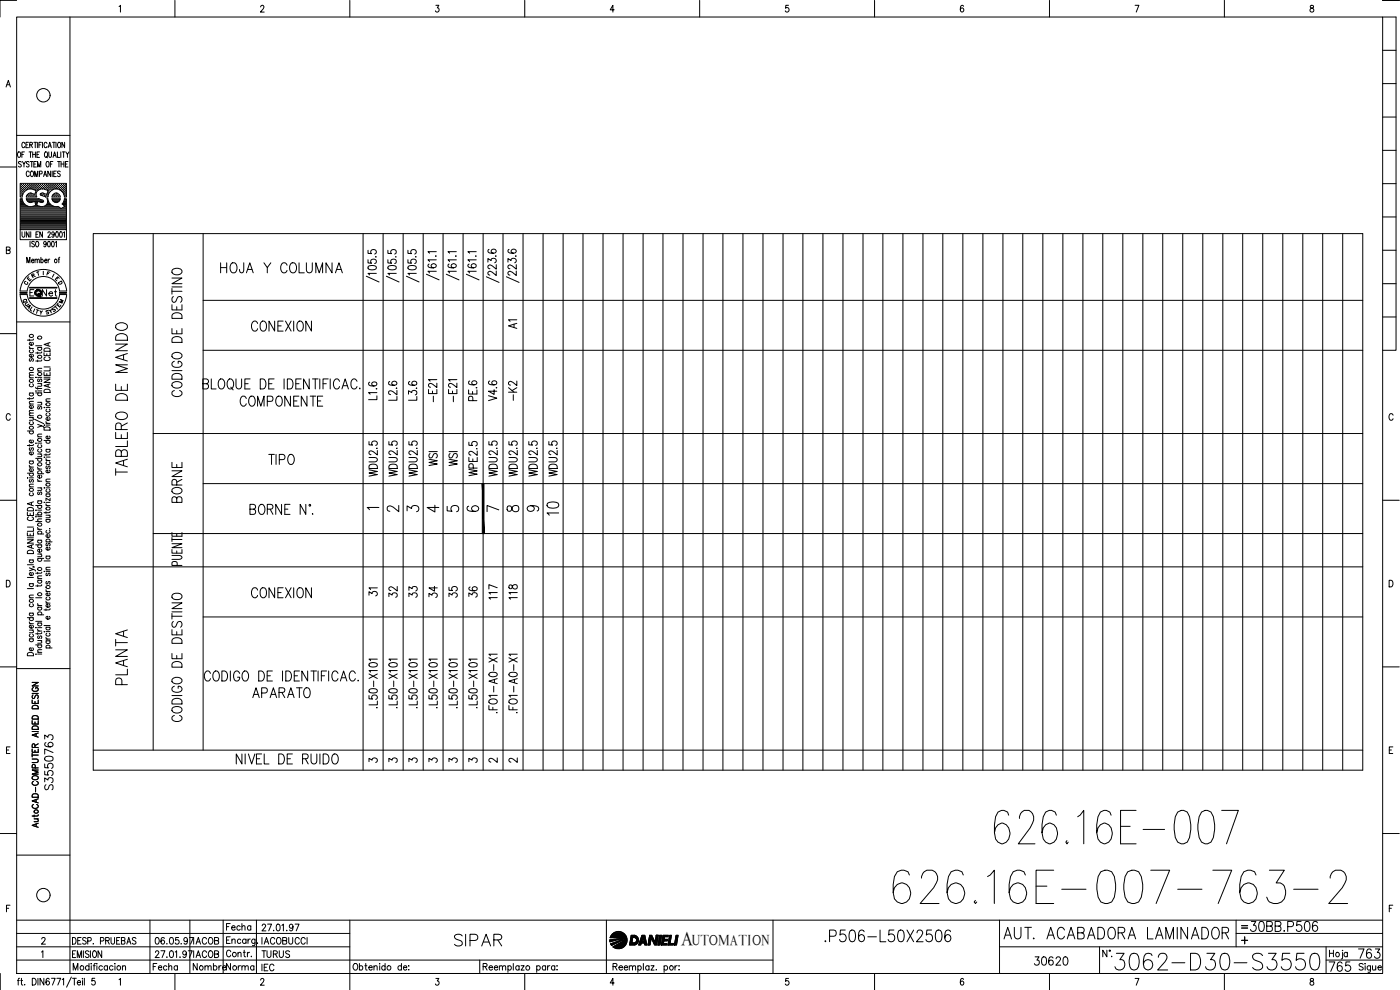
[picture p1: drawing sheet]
<svg xmlns="http://www.w3.org/2000/svg" width="420mm" height="297mm" viewBox="0 0 420 297" stroke-linecap="round" stroke-linejoin="round" font-family="sans-serif">
<defs><g id="words">
<g font-size="15">
<text x="297.4" y="254.4">626.16E-007</text>
<text x="266.7" y="272.3">626.16E-007-763-2</text>
</g>
<text font-size="8.8" x="333.4" y="292.1">3062-D30-S3550</text>
<g font-size="7.1">
<text x="39.2" y="143.9" transform="rotate(-90 39.2 143.9)">TABLERO DE MANDO</text>
<text x="168.6" y="155.9" transform="rotate(-90 168.6 155.9)">10</text>
<text x="39.2" y="206.7" transform="rotate(-90 39.2 206.7)">PLANTA</text>
<text x="135.1" y="285">SIPAR</text>
<text x="246.2" y="283.6">.P506-L50X2506</text>
<text x="300.2" y="282.9">AUT. ACABADORA LAMINADOR</text>
</g>
<g font-size="6.6">
<text x="64.9" y="83.3">HOJA Y COLUMNA</text>
<text x="70.9" y="123.1">COMPONENTE</text>
<text x="74.1" y="180.6">CONEXION</text>
<text x="74.8" y="210.6">APARATO</text>
<text x="373.9" y="280.8">30BB.P506</text>
</g>
<g font-size="6.2">
<text x="74.1" y="100.5">CONEXION</text>
<text x="55.4" y="120.3" transform="rotate(-90 55.4 120.3)">CODIGO DE DESTINO</text>
<text x="79.4" y="140.4">TIPO</text>
<text x="55.4" y="152" transform="rotate(-90 55.4 152)">BORNE</text>
<text x="132.3" y="180.6" transform="rotate(-90 132.3 180.6)">34</text>
<text x="138.3" y="180.6" transform="rotate(-90 138.3 180.6)">35</text>
<text x="55.4" y="217.7" transform="rotate(-90 55.4 217.7)">CODIGO DE DESTINO</text>
<text x="69.8" y="230.4">NIVEL DE RUIDO</text>
<text x="397.6" y="292.8">765</text>
</g>
<text font-size="5.9" x="204.5" y="283.6">A</text>
<g font-size="5.7">
<text x="155.9" y="99.8" transform="rotate(-90 155.9 99.8)">A1</text>
<text x="131.9" y="121.7" transform="rotate(-90 131.9 121.7)">-E21</text>
<text x="137.9" y="121.7" transform="rotate(-90 137.9 121.7)">-E21</text>
<text x="155.9" y="121.4" transform="rotate(-90 155.9 121.4)">-K2</text>
<text x="109.4" y="179.9">31</text>
<text x="119.9" y="180.6" transform="rotate(-90 119.9 180.6)">32</text>
<text x="125.9" y="180.6" transform="rotate(-90 125.9 180.6)">33</text>
<text x="143.9" y="180.3" transform="rotate(-90 143.9 180.3)">36</text>
<text x="16.9" y="238.1" transform="rotate(-90 16.9 238.1)">S3550763</text>
<text x="309" y="290.7">30620</text>
<text x="406.4" y="288.6">763</text>
</g>
<g font-size="5.3">
<text x="115" y="154.9">2</text>
<text x="121" y="154.9">3</text>
<text x="127" y="154.9">4</text>
<text x="133" y="154.9">5</text>
<text x="145" y="154.9">7</text>
<text x="151" y="154.9">8</text>
<text x="66.7" y="280.5">Fecha</text>
<text x="56.8" y="288.6">IACOB</text>
<text x="56.8" y="292.5">Nombre</text>
<text x="66.7" y="292.5">Norma</text>
<text x="77.3" y="288.6">TURUS</text>
</g>
<g font-size="4.9">
<text x="11.6" y="90">Net</text>
<text x="56.8" y="284.3">IACOB</text>
<text x="77.3" y="284.3">IACOBUCCI</text>
<text x="77.3" y="292.5">IEC</text>
</g>
<g font-size="4.4">
<text x="8.1" y="84.7">R</text>
<text x="139" y="154.5">6</text>
<text x="157" y="154.5">9</text>
<text x="109.4" y="230">3</text>
<text x="115.4" y="230">3</text>
<text x="121.4" y="230">3</text>
<text x="127.4" y="230">3</text>
<text x="133.3" y="230">3</text>
<text x="139.3" y="230">3</text>
<text x="145.3" y="230">2</text>
<text x="151.3" y="230">2</text>
<text x="207.7" y="283.6">UTOMATION</text>
</g>
<g font-size="4">
<text x="7.1" y="85.4">E</text>
<text x="16.2" y="86.4">D</text>
<text x="5.6" y="92.1">Q</text>
<text x="6.3" y="92.8">U</text>
<text x="6.7" y="93.8">A</text>
<text x="10.6" y="95.6">Y</text>
<text x="14.5" y="94.5">S</text>
<text x="16.6" y="92.1">M</text>
</g>
<g font-size="3.5">
<text x="12.7" y="83.6">F</text>
<text x="6" y="86.4">C</text>
<text x="109" y="154.2">1</text>
<text x="371.5" y="279.8">=</text>
</g>
</g></defs>
<!-- layer: XR-FG100|CART -->
<g fill="none" stroke="#000" stroke-width=".3">
<path d="M5 5.1h410v287h-410zM5 .1h-5v5M21 5.1v287M35.7 2l.5-.4v2M52.5 .1v5M78.2 2.1l.4-.5h.3l.3 .4-.2 .7-.9 .9h1.2M105 .1v5M130.8 1.6h.9l-.5 .8a.61 .61 0 0 1 .5 .9 .61 .61 0 0 1-1-.1M157.5 .1v5M184.3 2.9h-1.2l.8-1.3v2M210 .1v5M236.6 1.6h-.8v.9a.62 .62 0 0 1 .9 0 .62 .62 0 0 1-.1 .9 .62 .62 0 0 1-.9-.2"/>
<path d="M262.5 .1v5M289.2 1.9l-.4-.3a1.16 1.16 0 0 0 0 2 .59 .59 0 0 0 .5-.8 .59 .59 0 0 0-1-.1l-.1 .2M315 .1v5M340.7 1.6h1.1l-.8 2M367.5 .1v5M393.3 1.7l-.1 .4 .3 .3a.65 .65 0 0 1 .8 .5 .65 .65 0 0 1-.7 .7 .66 .66 0 0 1-.4-.8 .66 .66 0 0 1 .8-.4l.2-.5a.56 .56 0 0 0-.9-.2zM415 5.1h4v100h-4M415 .1h4.9M415 15.1h4M1.8 26.1l.7-2 .6 2M2.1 25.4h.8M415 35.1h4"/>
<path d="M415 25.1h4M0 50.1h5M5 40.6h16M5.5 45.6h.1a.86 .86 0 0 1 .7 .8 .86 .86 0 0 1-.7 .8 1.13 1.13 0 0 1-.1-1.6zM6.1 56.9h.1M6.1 56.3h.1M6.1 55.7h.1M6.1 57.6h.1M6.1 58.2h.1M6.1 58.8h.1M6.1 59.8h.5M6.3 57.3h.2"/>
<path d="M6.3 56.6h.2M6.3 56h.2M6.3 55.4h.2M6.3 57.9h.2M6.3 58.5h.2M6.4 48.7l-.3-.2-.6 .2 .1 .3 .7 .4 .1 .5-.3 .2-.6-.2M6.4 55.3v.1M6.4 55.9v.2M6.4 56.5v.2M6.4 57.2v.1M6.4 57.8v.2M6.4 58.4v.2"/>
<path d="M6.6 46.3h.4M6.6 56.9h.2M6.6 56.3h.2M6.6 55.7h.2M6.6 57.6h.2M6.6 58.2h.2M6.7 48.5l.5 .7 .5-.7M6.7 55.6v.1M6.7 56.2v.2M6.7 56.8v.2M6.7 57.5v.1M6.7 58.1v.2"/>
<path d="M7 57.3h.1M7 56.6h.1M7 56h.1M7 55.4h.1M7 55.3v.1M7 55.9v.2M7 56.5v.2M7 57.2v.1M7.2 49.2v.9M7.3 56.9h.2M7.3 56.3h.2M7.3 55.7h.2"/>
<path d="M7.3 45.6h-.7v1.6M7.4 55.6v.1M7.4 56.2v.2M7.4 56.8v.2M7.5 43.1a.46 .46 0 0 0-.6-.4 .46 .46 0 0 0-.3 .6v.4a.46 .46 0 0 0 .3 .6 .46 .46 0 0 0 .6-.4M7.6 56.6h.1M7.6 56h.1M7.6 55.4h.1M7.7 55.3v.1M7.7 55.9v.2M7.7 56.5v.2M7.8 43.5h.5"/>
<path d="M7.9 56.9h.1M7.9 56.3h.2M7.9 55.7h.2M8 55.6v.1M8 56.2v.2M8 56.8v.1M8 59.8h3.7M8 58.8h.1M8.2 56.9l-1 .8-.5 1.4h-.6v-4.1h13.8v4.1h-.6l-.5-1.4-1-.8M8.3 56.6h.1M8.3 56h.1M8.3 55.4h.1"/>
<path d="M8.3 58.5h.1M8.3 55.3v.1M8.3 55.9v.2M8.3 56.5v.2M8.3 58.4v.2M8.6 42.7h-.8v1.6h.8M8.6 56.3h.1M8.6 55.7h.1M8.6 58.8h.1M8.6 55.6v.1M8.6 56.2v.2M8.6 58.7v.2"/>
<path d="M8.7 58l-.6 .5-.2 .6h3.1M8.7 48.7l-.3-.2-.5 .2 .1 .3 .6 .4v.6l-.4 .1-.3-.2M8.7 58.2l-.1 .1M8.7 45.6h.9M8.8 51.7a.46 .46 0 0 0-.6-.4 .46 .46 0 0 0-.3 .6v.5a.46 .46 0 0 0 .3 .6 .46 .46 0 0 0 .6-.4M8.9 56.6h.1M8.9 56h.1M8.9 55.4h.1M8.9 58.5h.1M8.9 43.5l.7-.1 .1-.6-.8-.1v1.6M8.9 55.3v.1M8.9 55.9v.2"/>
<path d="M8.9 56.5v.1M8.9 58.4v.2M9.1 48.5h.8M9.1 45.6v1.6M9.2 56.3h.2M9.2 55.7h.2M9.2 58.2h.2M9.2 58.8h.2M9.3 55.6v.1M9.3 56.2v.2M9.3 58.1v.2M9.3 58.7v.2"/>
<path d="M9.3 43.5l.4 .8M9.4 51.4l.1-.1a.86 .86 0 0 1 .6 .9 .86 .86 0 0 1-.6 .8 1.13 1.13 0 0 1-.1-1.6zM9.5 58h-.8M9.5 56.6h.2M9.5 56h.2M9.5 55.4h.2M9.5 58.5h.2M9.5 48.5v1.6M9.6 55.3v.1M9.6 55.9v.2M9.6 56.5v.2M9.6 58.4v.2"/>
<path d="M9.8 56.3h.2M9.8 55.7h.2M9.8 58.8h.2M9.8 46.3h.8M9.8 45.6v1.6M9.9 56.8l.9 .3-.3 1.2-1-.3M9.9 56.8l-.7-.1-1 .2M9.9 55.6v.1M9.9 56.2v.2M9.9 58.2v.1M9.9 58.7v.2M10.2 56.6h.1"/>
<path d="M10.2 56h.1M10.2 55.4h.1M10.2 58.5h.1M10.2 49.2h.4M10.2 42.7h.8M10.2 55.3v.1M10.2 55.9v.2M10.2 56.5v.2M10.2 58.4v.2M10.4 53v-1.7l.5 1.7 .4-1.7v1.7M10.5 56.9h.1M10.5 56.3h.1"/>
<path d="M10.5 55.7h.1M10.5 58.8h.1M10.5 55.6v.1M10.5 56.2v.2M10.5 56.8v.2M10.5 58.7v.2M10.6 58.2h.1M10.6 42.7v1.6M10.6 45.6v1.6M10.8 56.6h.1M10.8 56h.1M10.8 55.4h.1"/>
<path d="M10.8 55.3v.1M10.8 55.9v.2M10.8 56.5v.2M10.9 57.3h.1M10.9 48.5h-.7v1.6h.7M11.1 56.9h.2M11.1 56.3h.2M11.1 55.7h.2M11.1 46.3h.5M11.2 55.6v.1M11.2 56.2v.2M11.2 56.8v.2"/>
<path d="M11.2 42.7v1.6M11.3 50.1v-1.6l.4 1.6 .5-1.6v1.6M11.4 56.6h.2M11.4 56h.2M11.4 55.4h.2M11.5 55.3v.1M11.5 55.9v.2M11.5 56.5v.2M11.5 57.1a1.46 1.46 0 0 0-.4 2M11.6 59.6h-3.7l.6 1 1 .1M11.6 59.6l.2 .1M11.7 43.5h.4"/>
<path d="M11.7 56.3h.2M11.7 55.7h.2M11.8 56.9l-.3 .2M11.8 55.6v.1M11.8 56.2v.2M11.8 59.7l1 .4M11.9 52.2l.7-.2-.1-.6-.6-.1v1.7M11.9 45.6h-.8v1.6h.8M12.1 56.6h.1M12.1 56h.1M12.1 55.4h.1M12.1 55.3v.1"/>
<path d="M12.1 55.9v.2M12.1 56.5v.2M12.2 58.1v.4M12.2 58.6l1 .3M12.3 58l-.2 .1M12.4 56.3h.1M12.4 55.7h.1M12.4 58.2h.1M12.4 42.7h-.7v1.6M12.4 55.6v.1M12.4 56.2v.2M12.4 58.1v.2"/>
<path d="M12.7 56.6h.1M12.7 56h.1M12.7 55.4h.1M12.7 58.5h.1M12.7 42.7v1.6M12.7 55.3v.1M12.7 55.9v.2M12.7 56.5v.1M12.7 58.4v.2M12.8 56.7l.7 .1M12.8 56.7l-1 .2M13 56.3h.2"/>
<path d="M13 55.7h.2M13 58.2h.2M13.1 53l.4-1.7 .5 1.7M13.1 55.6v.1M13.1 56.2v.2M13.1 58.1v.2M13.1 58h-.8M13.2 58.9l.4 .2M13.3 52.4h.5M13.3 56.6h.2M13.3 56h.2M13.3 55.4h.2"/>
<path d="M13.3 58.5h.2M13.4 55.3v.1M13.4 55.9v.2M13.4 56.5v.2M13.4 58.4v.2M13.5 56.8l.9 .3-.3 1.2-1-.3M13.6 45.6h.1a.86 .86 0 0 1 .6 .8 .86 .86 0 0 1-.6 .8 1.19 1.19 0 0 1-.1-1.6zM13.6 56.3h.2M13.6 55.7h.2M13.6 58.8h.2M13.7 55.6v.1M13.7 56.2v.2"/>
<path d="M13.7 58.7v.2M13.9 46.9l.3 .5M14 56.6h.1M14 56h.1M14 55.4h.1M14 58.5h.1M14 55.3v.1M14 55.9v.2M14 56.5v.2M14 58.4v.2M14.1 48.5h.1a.88 .88 0 0 1 .6 .8 .88 .88 0 0 1-.6 .8 1.13 1.13 0 0 1-.1-1.6zM14.1 59.6h.3a2.55 2.55 0 0 0 3.1 2.3"/>
<path d="M14.1 43.1a.46 .46 0 0 0-.6-.4 .46 .46 0 0 0-.3 .6v.4a.46 .46 0 0 0 .3 .6 .46 .46 0 0 0 .6-.4M14.1 59.6a1.7 1.7 0 0 1-.3 2 1.7 1.7 0 0 1-2 .3M14.3 58.8h.1M14.3 56.9h.1M14.3 56.3h.1M14.3 55.7h.1M14.3 58.2h.1M14.4 55.6v.1M14.4 56.2v.2M14.4 56.8v.2M14.4 58.1v.2M14.4 57.6h.1"/>
<path d="M14.4 44.3l.5-1.6 .5 1.6M14.6 57.3h.1M14.6 56.6h.1M14.6 56h.1M14.6 55.4h.1M14.6 57.9h.1M14.6 45.6l.1 1.4 .3 .2 .4-.2 .1-1.4M14.6 55.3v.1M14.6 55.9v.2M14.6 56.5v.2M14.6 57.2v.1M14.6 57.8v.1"/>
<path d="M14.6 43.8h.6M14.9 56.9h.2M14.9 56.3h.2M14.9 55.7h.2M15 55.6v.1M15 56.2v.2M15 56.8v.2M15.1 49.2h.5M15.2 51.3v1.7l-.8-1.7v1.7M15.2 56.6h.2M15.2 56h.2M15.2 55.4h.2"/>
<path d="M15.3 55.3v.1M15.3 55.9v.2M15.3 56.5v.2M15.5 56.3h.2M15.5 55.7h.2M15.6 59.6h2.5a1.26 1.26 0 0 1-1.3 1.2 1.26 1.26 0 0 1-1.2-1.2zM15.6 56.8l-.1 .1M15.6 55.6v.1M15.6 56.2v.2M15.7 51.3v1.7M15.7 59.8h2.2M15.7 42.7h.9"/>
<path d="M15.9 48.5h-.8v1.6M15.9 56.6h.1M15.9 56h.1M15.9 55.4h.1M15.9 56.9l-1 .8-.5 1.4h-.8M15.9 56.9l1-.2 .9 .2M15.9 47.2l.5-1.6 .5 1.6M15.9 55.3v.1M15.9 55.9v.2M15.9 56.5v.2M15.9 58.5v.1M16 58.5h.1"/>
<path d="M16.1 46.7h.6M16.1 52.1h.5M16.2 56.3h.1M16.2 55.7h.1M16.2 58.8h.1M16.2 42.7v1.6M16.3 55.6v.1M16.3 56.2v.2M16.3 58.7v.2M16.3 58.2v.1M16.4 58l-.5 .5-.3 .6h2.5l-.3-.6-.5-.5M16.4 58h.9"/>
<path d="M16.5 56.6h.1M16.5 56h.1M16.5 55.4h.1M16.5 58.5h.1M16.6 55.3v.1M16.6 55.9v.2M16.6 56.5v.1M16.6 58.4v.2M16.8 56.3h.2M16.8 55.7h.2M16.8 58.2h.2M16.8 58.8h.2"/>
<path d="M16.8 42.7v1.6M16.9 51.3h-.8v1.7h.8M16.9 55.6v.1M16.9 56.2v.2M16.9 58.1v.2M16.9 58.7v.2M17.1 56h.2M17.1 55.4h.2M17.1 58.5h.2M17.2 56.5l.1 .1M17.2 55.3v.1M17.2 55.9v.2"/>
<path d="M17.2 58.4v.2M17.2 45.6v1.6h.7M17.3 48.5h.8M17.4 56.3h.2M17.4 55.7h.2M17.4 58.8h.2M17.5 42.7h.2a.79 .79 0 0 1 .6 .8 .79 .79 0 0 1-.8 .8l-.2-.6zM17.5 55.6v.1M17.5 56.2v.2M17.5 58.7v.2M17.7 48.5v1.6M17.8 56.6h.1"/>
<path d="M17.8 56h.1M17.8 55.4h.1M17.8 55.3v.1M17.8 55.9v.2M17.8 56.5v.2M18.1 51.5l-.3-.2-.5 .2v.4l.6 .3a.44 .44 0 0 1 .1 .6 .44 .44 0 0 1-.6 .1l-.1-.2M18.1 56.9h.1M18.1 56.3h.1M18.1 55.7h.1M18.2 55.6v.1M18.2 56.2v.2M18.2 56.8v.2"/>
<path d="M18.2 45.6v1.6M18.3 49.2h.9M18.3 48.5v1.6M18.4 56.6h.1M18.4 56h.1M18.4 55.4h.1M18.5 55.3v.1M18.5 55.9v.2M18.5 56.5v.2M18.5 57.2h.1M18.5 57.3h.1M18.7 56.9h.2"/>
<path d="M18.7 56.3h.2M18.7 55.7h.2M18.7 45.6h.8M18.8 57.5l.1 .1M18.8 55.6v.1M18.8 56.2v.2M18.8 56.8v.2M19 57.3h.2M19 56.6h.2M19 56h.2M19 55.4h.2M19 57.9h.2"/>
<path d="M19.1 45.6v1.6M19.1 55.3v.1M19.1 55.9v.2M19.1 56.5v.2M19.1 57.2v.1M19.1 57.8v.2M19.2 48.5v1.6M19.3 56.9h.2M19.3 56.3h.2M19.3 55.7h.2M19.3 57.6h.2M19.3 58.2h.2"/>
<path d="M19.4 42.7v1.6l-.8-1.6v1.6M19.4 58.8h.1M19.4 59.8h.4M19.4 55.6v.1M19.4 56.2v.2M19.4 56.8v.2M19.4 57.5v.1M19.4 58.1v.2M19.4 58.7v.2M19.6 49.2h.5M19.7 57.3h.1M19.7 56.6h.1"/>
<path d="M19.7 56h.1M19.7 55.4h.1M19.7 57.9h.1M19.7 58.5h.1M19.7 55.3v.1M19.7 55.9v.2M19.7 56.5v.2M19.7 57.2v.1M19.7 57.8v.2M19.7 58.4v.2M19.8 45.6l.4 .7 .5-.7M20.2 46.3v.9"/>
<path d="M20.4 48.5h-.8v1.6h.8M415 55.1h4M415 45.1h4M1.9 75h1l.1-.7-1.1-.2v2l1.1-.2v-.5l-.4-.4M6.1 68.9v3h13.8v-3M6.1 64.5h13.7M6.1 64.2h13.7M6.1 63.9h13.7M6.1 63.6h13.7M6.1 63.3h13.7M6.1 63h13.7M6.1 62.6h12.1"/>
<path d="M6.1 62.3h11.8M6.1 62h2.3M6.1 61.7h1.6M6.1 61.4h1.3M6.1 61.1h1M6.1 60.7h.8M6.1 60.4h.6M6.1 60.1h.5M6.1 64.9h13.7M6.1 65.2h13.7M6.1 65.5h13.7M6.1 65.8h13.7"/>
<path d="M6.1 66.2h13.7M6.1 66.4h13.7M6.1 66.8h13.7M6.1 67.1h13.7M6.1 67.4h13.7M6.1 67.7h13.7M6.1 68.1h13.7M6.1 68.4h13.7M6.1 68.7h13.7M6.6 69.5v1.2l.4 .5 .5-.5v-1.2M8 78.9v-1.7l.5 1.7 .5-1.7v1.7M8.2 60.1h4.5"/>
<path d="M8.4 60.4h1.7M8.7 69.5v1.7l-.8-1.7v1.7M9 72.4v1.7M9.2 69.5v1.7M9.4 78.2h.8l-.2-.4a.48 .48 0 0 0-.6 .5 .48 .48 0 0 0 .6 .5l.2-.2M9.5 60.7l1-.3 .2 1.2-.8 .3M9.9 62h2M10.3 72.6a.42 .42 0 0 0-.6-.2 .42 .42 0 0 0-.1 .7l.5 .2a.43 .43 0 0 1 .1 .7 .43 .43 0 0 1-.7-.2M10.5 78l.3-.2h.3l.1 1.1M10.5 77.8v1.1M10.5 60.4h.7M10.6 60.7h.5"/>
<path d="M10.7 61.1h.3M10.8 61.7h.2M10.8 61.4h.2M10.8 72.6l.2-.2a.86 .86 0 0 1 .7 .8 .86 .86 0 0 1-.7 .9l-.3-.7zM10.8 70.3h.5M11.2 78l.2-.2h.3l.1 1.1M11.6 69.5h-.8v1.7h.8M11.7 60.4h1.3M12.3 78l.1-.2a.48 .48 0 0 1 .6 .5 .48 .48 0 0 1-.6 .5l-.1-.2M12.3 77.2v1.7M12.7 60.8l-1.4-.4-.3 1.2 .8 .3M12.7 69.5v1.7l-.8-1.7v1.7"/>
<path d="M12.8 60l.3 .4-.4 .3M13.3 62h2.8M13.4 78.2h.7l-.1-.4a.48 .48 0 0 0-.6 .5 .48 .48 0 0 0 .6 .5l.1-.2M13.8 61.7h1.7M13.9 73l-.2 .3a.43 .43 0 0 1-.6-.4 .43 .43 0 0 1 .7-.3l.1 .7-.2 .7-.3 .1-.2-.3M14.1 61.4h1M14.3 61.1h.5M14.4 60.7h.2M14.4 69.9a.38 .38 0 0 1 .5-.3 .38 .38 0 0 1 .1 .6l-.6 1h.8M14.4 60.4h.1M14.4 72.5l.2-.1a.95 .95 0 0 1 0 1.7l-.3-.8zM14.4 77.8v1.1"/>
<path d="M14.9 77.8l-.5 .4M15.6 72.5l.2-.1a.92 .92 0 0 1 .5 .8 .92 .92 0 0 1-.5 .9l-.3-.8zM15.9 60.1h1.9M16.1 60.4h1.4M16.3 70.1l-.2 .4a.42 .42 0 0 1-.6-.5 .42 .42 0 0 1 .7-.2l.1 .7-.2 .6-.3 .1-.2-.3M16.6 72.7l.3-.3v1.7M16.9 69.6l.2-.1a.95 .95 0 0 1 0 1.7l-.4-.7zM17.4 77.8h.5M17.4 62l.9 .6 1-.6M17.9 77.2l-.2 .3v1.4M18 69.6l.2-.1a.95 .95 0 0 1 0 1.7l-.3-.7zM18.4 62.6h1.4"/>
<path d="M18.6 61.2l.7-1.6h.6v9.3h-13.8v-9.3h.5a2.56 2.56 0 0 0 3.3 2.3M18.7 61.2l.7 .8M18.9 61.1h.9M18.9 61.4h.9M19 62.3h.8M19 69.8l.3-.3v1.7M19.1 60.7h.7M19.2 60.4h.6M19.3 61.7h.5M19.3 60.1h.5M19.5 62h.3M415 75.1h4"/>
<path d="M415 65.1h4M5 96.6h16M6 88.4a7 7 0 0 0 7 6.5 7 7 0 0 0 7-6.5M6 87.3a7 7 0 0 1 7-6.5 7 7 0 0 1 7 6.5M8.2 88.4a4.9 4.9 0 0 0 4.8 4.3 4.9 4.9 0 0 0 4.9-4.3M8.2 87.3a4.9 4.9 0 0 1 4.8-4.3 4.9 4.9 0 0 1 4.9 4.3M8.9 89.4h8.2M8.9 89.5h8.2M8.9 86.4h8.2M8.9 86.2h8.2M9 89.4h8M9 86.3h8"/>
<path d="M10.2 86.9h-1.2v1.9M415 95.1h4M415 85.1h4M0 100.1h5M8.8 104l.1 .3 .5 .2M8.8 101.8v.5M8.8 119.3v.5M8.8 117.9h1.2M8.8 113.4h1.2M8.8 104.5h1.2M9.1 117.9l-.2 .2a.54 .54 0 0 0 .6 .7 .54 .54 0 0 0 .3-.9M9.1 115.2l-.2 .1a.54 .54 0 0 0 .6 .8 .54 .54 0 0 0 .3-.9"/>
<path d="M9.1 107.6l-.3 .3 .3 .5 .4-.7h.4l.1 .4-.2 .3M9.1 105l-.2 .1a.54 .54 0 0 0 .6 .8 .54 .54 0 0 0 .3-.9M9.8 106.3l.1 .2a.54 .54 0 0 1-.5 .7 .54 .54 0 0 1-.4-.8l.4-.1v.9M9.8 102.7a.54 .54 0 0 1 .1 .8 .54 .54 0 0 1-.8 0l-.3-.5 .6-.3v.9M10 119.2l-.3 .4h-1.5M10 112.6h-1.1l-.1 .4 .3 .4M10 111.7l-1.1 .1-.1 .4 .3 .4M10 101.7l-.1 .3-1.7 .1M10.7 117.3h.2zM10.7 116.2l.3 .4h1.5M10.7 113.2h.2zM10.7 117.9h1.8"/>
<path d="M10.7 103.7h1.8M11.3 113.2h1.2M11.3 105.6v.6M11.3 108v.5M11.3 116.3v.5M11.3 117.3h1.2M11.3 115.1h1.2M11.3 111.3h1.2M11.3 104.3h1.2M11.6 117.9l-.2 .1a.56 .56 0 0 0 .5 .7 .56 .56 0 0 0 .5-.7l-.1-.1M11.6 113.7l-.3 .3 .3 .5 .4-.7h.4l.1 .4-.2 .3M11.6 104.3l-.2 .1a.54 .54 0 0 0 .6 .8 .54 .54 0 0 0 .3-.9"/>
<path d="M12.2 115.1l.3 .4-.1 .4h-1.1M12.5 110.5l-1.1 .1-.1 .3 .3 .4M12.5 108l-.1 .3h-1.7M12.5 105.6l-.1 .3h-1.7M13.2 113.7h1.8l-1.8 1.1h1.8M13.2 111.7v.9h1.8v-.9M13.2 105.8v.9h1.8v-.9M13.2 113.2h1.8M13.2 110.1h1.8M13.3 117a1.01 1.01 0 0 1 1.1-.2 1.01 1.01 0 0 1 .6 1h-1.8zM13.3 104.7a1.01 1.01 0 0 1 1.1-.3 1.01 1.01 0 0 1 .6 1h-1.8zM13.6 107.1a.54 .54 0 0 0-.4 .7 .54 .54 0 0 0 .7 .4h.5a.54 .54 0 0 0 .6-.4 .54 .54 0 0 0-.4-.7"/>
<path d="M14.1 106.2v.5M14.1 112.1v.5M14.4 103v.7M14.4 115.4v.7M15 119.7h-1.1l-.1 .4 .3 .3M15 115.2l-1.8 .5 1.8 .6M15 110.4v.9h-1.8M15 102.8l-1.8 .6 1.8 .5M3.1 124.6a.63 .63 0 0 0-.8-.5 .63 .63 0 0 0-.4 .8v.4a.63 .63 0 0 0 .4 .8 .63 .63 0 0 0 .8-.5M8.2 129.3h1.8M8.8 139.6l.3 .5 .3 .1M8.8 138.3h1.2"/>
<path d="M8.8 133.4v.5M8.8 125.3h1.2M8.8 124.7h1.2M8.8 121.2h1.2M9.1 138.3l-.2 .2a.54 .54 0 0 0 .6 .7 .54 .54 0 0 0 .3-.9M9.1 134.4l-.3 .2 .3 .6 .4-.8h.4l.1 .5-.2 .3M9.1 129.3l-.2 .1a.54 .54 0 0 0 .6 .8 .54 .54 0 0 0 .3-.9M9.1 126.6l-.2 .1a.56 .56 0 0 0 .5 .7 .56 .56 0 0 0 .5-.7l-.1-.1M9.7 125.3l.3 .4-.1 .3-1.1 .1M9.8 135.6l.1 .1a.55 .55 0 0 1-.5 .8 .55 .55 0 0 1-.4-.8l.4-.1v.9M9.8 132a.54 .54 0 0 1 .1 .8 .54 .54 0 0 1-.8 0l-.3-.5 .6-.3v.9M9.8 121.7l.1 .1a.54 .54 0 0 1-.5 .7 .54 .54 0 0 1-.4-.8h.4v.8"/>
<path d="M10 133.3l-.3 .4h-1.5M10 123.9l-1.1 .1-.1 .4 .3 .3M10 123.1l-1.1 .1-.1 .4 .3 .3M10 120.4l-1.1 .1-.1 .3 .3 .4M10.4 125.8l2.7 1.3M10.7 133h.2zM10.7 137.5h1.8M11.3 127.3l1.2 .5-1.2 .4M11.3 136.2h1.2M11.3 133h1.2M11.3 131h1.2M11.3 120.7h1.2"/>
<path d="M11.6 137.5l-.2 .2a.54 .54 0 0 0 .6 .7 .54 .54 0 0 0 .3-.9M11.6 134.8l-.2 .1a.54 .54 0 0 0 .6 .8 .54 .54 0 0 0 .3-.9M11.6 133.5l-.2 .1a.54 .54 0 0 0 .6 .8 .54 .54 0 0 0 .3-.9M11.6 121.9l-.3 .3 .1 .5h.4l.2-.7 .3-.1 .2 .3-.2 .6M12.2 136.2l.3 .4-.1 .4h-1.1M12.2 120.7l.3 .4-.1 .3-1.1 .1M12.5 130.2l-1.1 .1-.1 .4 .3 .3M12.5 127.8l.5 .2 .1 .3M13.2 137.1h.2zM13.2 127.5h.2zM13.2 122.2h.2zM13.2 132.2h1.8"/>
<path d="M13.3 128.4a.99 .99 0 0 1 1.1-.3 .99 .99 0 0 1 .6 1h-1.8zM13.8 137.6l.1 .4 .5 .2M13.8 126.5l.3 .5h.3M13.8 136.2v.5M13.8 138.2h1.2M13.8 137.1h1.2M13.8 134.8h1.2M13.8 127.5h1.2M13.8 127h1.2M13.8 122.2h1.2M13.8 120.4h1.2M14.1 139.8l-.3 .3 .3 .5 .4-.7h.4l.1 .4-.2 .3"/>
<path d="M14.1 138.5l-.2 .2a.52 .52 0 0 0 .6 .7 .52 .52 0 0 0 .3-.9M14.1 134.8l-.2 .2a.52 .52 0 0 0 .6 .7 .52 .52 0 0 0 .3-.9M14.1 132.2l-.2 .1a.52 .52 0 0 0 .6 .7 .52 .52 0 0 0 .3-.8M14.1 124l-.2 .1a.56 .56 0 0 0 .5 .8 .56 .56 0 0 0 .5-.8l-.1-.1M14.1 122.8l-.2 .1a.56 .56 0 0 0 .5 .7 .56 .56 0 0 0 .5-.7l-.1-.1M14.8 130.8l.1 .2a.53 .53 0 0 1-.5 .7 .53 .53 0 0 1-.4-.8l.4-.1v.9M14.8 125.3l.1 .1a.54 .54 0 0 1-.5 .7 .54 .54 0 0 1-.4-.8h.4v.8M15 136.1l-.3 .4h-1.5M418.1 124.6a.63 .63 0 0 0-.8-.5 .63 .63 0 0 0-.4 .8v.4a.63 .63 0 0 0 .4 .8 .63 .63 0 0 0 .8-.5M0 150.1h5M8.2 159.8v1h1.8v-1M8.2 153.7v1h1.8v-1"/>
<path d="M8.2 143.4h.2zM8.2 158.1h1.8M8.2 142h1.8M8.3 152.6a.99 .99 0 0 1 1.1-.3 .99 .99 0 0 1 .6 1h-1.8zM8.6 155.1a.56 .56 0 0 0-.4 .7 .56 .56 0 0 0 .7 .4h.5a.56 .56 0 0 0 .6-.4 .56 .56 0 0 0-.4-.7M8.8 146.1h1.2M8.8 143.4h1.2M8.8 140.2h1.2M9.1 147.9l-.2 .1a.56 .56 0 0 0 .5 .7 .56 .56 0 0 0 .5-.7l-.1-.1M9.1 143.9l-.3 .3 .1 .4h.3l.3-.6 .3-.1 .2 .3-.2 .5M9.1 142l-.2 .1a.54 .54 0 0 0 .6 .8 .54 .54 0 0 0 .3-.9M9.1 154.1v.6"/>
<path d="M9.4 150.8v.7M9.8 140.6a.54 .54 0 0 1 .1 .8 .54 .54 0 0 1-.8 0l-.3-.5 .6-.3v.9M10 158.5v.9h-1.8M10 150.6l-1.8 .6 1.8 .6M10 145.3l-1.1 .1-.1 .3 .3 .4M10.7 155h.2zM10.7 153.1h.2zM10.7 156.5h1.8M10.7 154.5h1.8M10.7 151.7h1.8M11.3 158.2l.1 .4 .5 .2M11.3 143.8l.1 .4 .5 .2"/>
<path d="M11.3 140.2l.1 .3 .5 .2M11.3 146.4h1.2M11.3 158.8h1.2M11.3 155h1.2M11.3 153.1h1.2M11.3 150.3h1.2M11.3 144.4h1.2M11.3 142.1h1.8M11.3 140.7h1.2M11.6 154.5l-.2-.1a.56 .56 0 0 1 .5-.7 .56 .56 0 0 1 .5 .7l-.1 .1M11.6 151.7l-.2 .1a.54 .54 0 0 0 .6 .8 .54 .54 0 0 0 .3-.9M11.6 150.3l-.2 .1a.54 .54 0 0 0 .6 .8 .54 .54 0 0 0 .3-.9"/>
<path d="M11.6 147.6l-.3 .3 .3 .5 .4-.7h.4l.1 .4-.2 .3M11.6 142.1l-.2-.1a.54 .54 0 0 1 .6-.8 .54 .54 0 0 1 .3 .9M12.2 146.4l.3 .3-.1 .4h-1.1M12.3 142.6l.1 .1a.54 .54 0 0 1-.5 .8 .54 .54 0 0 1-.4-.9h.4v.9M12.5 155.7l-1.1 .1-.1 .3 .3 .4M13.2 150.7h.2zM13.2 146.4h.2zM13.8 151.2l.1 .3 .5 .2M13.8 153.5v.5M13.8 155.9h1.2M13.8 154.6h1.2M13.8 151.7h1.2"/>
<path d="M13.8 150.7h1.2M13.8 148.2h1.2M13.8 146.4h1.2M13.8 144.6h1.2M14.1 159.2l-.2 .1a.56 .56 0 0 0 .5 .7 .56 .56 0 0 0 .5-.7l-.1-.1M14.1 155.9l-.2 .1a.56 .56 0 0 0 .5 .7 .56 .56 0 0 0 .5-.7l-.1-.1M14.1 148.2l-.2 .1a.56 .56 0 0 0 .5 .7 .56 .56 0 0 0 .5-.7l-.1-.1M14.1 146.8l-.2 .2a.52 .52 0 0 0 .6 .7 .52 .52 0 0 0 .3-.9M14.7 154.6l.3 .3-.1 .4h-1.1M14.8 141a.53 .53 0 0 1 0 .8 .53 .53 0 0 1-.7 0l-.3-.5 .6-.3v.8M14.9 158.6v.1M15 153.4l-.3 .4h-1.5"/>
<path d="M15 149.5v.7l-1.2-.7v.7M15 143.7l-1.1 .1-.1 .4 .3 .4M415 150.1h4.9M1.9 174.1a1.01 1.01 0 0 1 1.2 1 1.01 1.01 0 0 1-1.2 1zM8.2 162h1.8l-1.8 1h1.8M8.2 176.6h1.8M8.2 173.3h1.8M8.2 169.4h1.8M8.2 161.4h1.8M8.3 165.4a.99 .99 0 0 1 1.1-.3 .99 .99 0 0 1 .6 1h-1.8zM8.8 170.4l1.2 .4-1.2 .5M8.8 179.4h1.2"/>
<path d="M8.8 175.1h1.2M8.8 168h1.2M9.1 175.1l-.2 .2a.54 .54 0 0 0 .6 .7 .54 .54 0 0 0 .3-.9M9.1 168l-.2 .1a.56 .56 0 0 0 .5 .8 .56 .56 0 0 0 .5-.8l-.1-.1M9.1 160.2v.6M9.4 163.6v.8M9.8 171.8l.1 .1a.54 .54 0 0 1-.5 .8 .54 .54 0 0 1-.4-.8l.4-.1v.9M9.9 170l.5 .2M10 178.5l-1.1 .1-.1 .4 .3 .4M10 170.8l.5 .3 .1 .3M10 163.4l-1.8 .6 1.8 .6M10.7 179.4h1.8"/>
<path d="M10.7 163.5h1.8M11.3 171.7v.5M11.3 175.5v.5M11.3 174.1h1.2M11.3 173.6h1.2M11.3 167.5h1.8M11.3 166.2h1.2M11.3 162.1h1.2M11.3 160.2h1.8M11.6 174.1l-.2 .2a.54 .54 0 0 0 .6 .7 .54 .54 0 0 0 .3-.9M11.6 167.5l-.2 .2a.54 .54 0 0 0 .6 .7 .54 .54 0 0 0 .3-.9M11.6 163.5l-.2 .1a.54 .54 0 0 0 .6 .8 .54 .54 0 0 0 .3-.9"/>
<path d="M11.6 162.1l-.2 .1a.54 .54 0 0 0 .6 .8 .54 .54 0 0 0 .3-.9M11.6 160.2l-.2-.2a.54 .54 0 0 1 .6-.7 .54 .54 0 0 1 .3 .9M12.2 166.2l.3 .4-.1 .4h-1.1M12.3 164.8l.1 .1a.55 .55 0 0 1-.5 .8 .55 .55 0 0 1-.4-.8l.4-.1v.9M12.5 175.4l-.3 .4h-1.5M12.5 172.8l-1.1 .1-.1 .4 .3 .3M12.5 171.6l-.1 .3-1.7 .1M13.2 171.4h.2zM13.2 168.3h1.8M13.8 176.9l.3 .5 .3 .1M13.8 177.5h1.2M13.8 171.4h1.2"/>
<path d="M13.8 171h1.2M13.8 166.9h1.2M13.8 162.6h1.8M14.1 179.2l-.2 .1a.56 .56 0 0 0 .5 .7 .56 .56 0 0 0 .5-.7l-.1-.1M14.1 174.5l-.3 .2 .3 .5 .4-.7h.4l.1 .4-.2 .3M14.1 171.9l-.3 .3 .1 .5h.4l.2-.7 .3-.1 .2 .3-.2 .5M14.1 166.9l-.2 .1a.52 .52 0 0 0 .6 .7 .52 .52 0 0 0 .3-.8M14.1 163l-.3 .3 .1 .4h.4l.2-.6 .3-.1 .2 .3-.2 .5M14.1 162.6l-.2-.1a.56 .56 0 0 1 .5-.8 .56 .56 0 0 1 .5 .8l-.1 .1M14.8 177.9l.1 .1a.53 .53 0 0 1-.5 .8 .53 .53 0 0 1-.4-.8l.4-.1v.9M14.8 164.2a.54 .54 0 0 1 0 .8 .54 .54 0 0 1-.7 0l-.3-.5 .6-.3v.8M14.8 160.4l.1 .2a.54 .54 0 0 1-.5 .7 .54 .54 0 0 1-.4-.8l.4-.1v.9"/>
<path d="M15 170.2l-1.1 .1-.1 .3 .3 .4M416.9 174.1a1.01 1.01 0 0 1 1.2 1 1.01 1.01 0 0 1-1.2 1zM8.2 185.3h1.8M8.3 196a.99 .99 0 0 1 1.1-.2 .99 .99 0 0 1 .6 1h-1.8zM8.8 186.6l.3 .5h.3M8.8 191.7h1.2M8.8 189h1.2M8.8 187.1h1.2M8.8 184h1.2M9.1 191.7l-.2 .1a.54 .54 0 0 0 .6 .8 .54 .54 0 0 0 .3-.9M9.1 190.3l-.2 .1a.54 .54 0 0 0 .6 .8 .54 .54 0 0 0 .3-.9M9.1 185.3l-.2 .2a.54 .54 0 0 0 .6 .7 .54 .54 0 0 0 .3-.9"/>
<path d="M9.1 184l-.2 .1a.56 .56 0 0 0 .5 .7 .56 .56 0 0 0 .5-.7l-.1-.1M9.1 181.2l-.2 .1a.54 .54 0 0 0 .6 .8 .54 .54 0 0 0 .3-.9M9.7 189l.3 .4-.1 .4-1.1 .1M9.8 194.4a.54 .54 0 0 1 .1 .8 .54 .54 0 0 1-.8 0l-.3-.5 .6-.3v.8M9.8 187.6a.54 .54 0 0 1 .1 .8 .54 .54 0 0 1-.8 0l-.3-.5 .6-.3v.9M10.7 196.2h.2zM10.7 188.3h.2zM10.7 193.5h1.8M10.7 186.4h1.8M11.3 188.8l.1 .3 .5 .2M11.3 181.1l.1 .4 .5 .2M11.3 196.2h1.2"/>
<path d="M11.3 195.7h1.2M11.3 192.2h1.2M11.3 189.9v.5M11.3 189.3h1.2M11.3 188.3h1.2M11.3 186.9h1.2M11.3 184.5h1.8M11.3 182.2h1.2M11.3 181.7h1.2M11.6 193.5l-.2 .1a.54 .54 0 0 0 .6 .8 .54 .54 0 0 0 .3-.9M11.6 190.8l-.3 .3 .1 .4h.4l.2-.6 .3-.1 .2 .3-.2 .5M11.6 186.9l-.2 .2a.54 .54 0 0 0 .6 .7 .54 .54 0 0 0 .3-.9"/>
<path d="M11.6 184.5l-.2-.2a.54 .54 0 0 1 .6-.7 .54 .54 0 0 1 .3 .9M11.6 182.2l-.2 .2a.54 .54 0 0 0 .6 .7 .54 .54 0 0 0 .3-.9M12.2 192.2l.3 .4-.1 .3-1.1 .1M12.5 194.9l-1.1 .1-.1 .4 .3 .3M12.5 189.8l-.3 .3h-1.5M13.2 189.5h.2zM13.2 187.7h1.8M13.8 191.2l.1 .3 .5 .3M13.8 180.4l.1 .3 .5 .3M13.8 194.4h1.8M13.8 192.3h1.2M13.8 191.8h1.2"/>
<path d="M13.8 189.5h1.2M13.8 188.2h1.2M13.8 182.7v.5M13.8 181h1.2M14.1 194.4l-.2-.1a.56 .56 0 0 1 .5-.7 .56 .56 0 0 1 .5 .7l-.1 .1M14.1 192.3l-.2 .1a.56 .56 0 0 0 .5 .7 .56 .56 0 0 0 .5-.7l-.1-.1M14.1 190l-.2 .1a.56 .56 0 0 0 .5 .8 .56 .56 0 0 0 .5-.8l-.1-.1M14.1 188.2l-.2 .1a.55 .55 0 0 0 .5 .7 .55 .55 0 0 0 .5-.7l-.1-.1M14.8 184.9l.1 .2a.53 .53 0 0 1-.5 .7 .53 .53 0 0 1-.4-.8l.4-.1v.9M14.8 181.3a.54 .54 0 0 1 0 .8 .54 .54 0 0 1-.7 0l-.3-.5 .6-.3v.9M15 182.6l-.3 .4h-1.5M0 200.1h5"/>
<path d="M5 200.6h16M9.7 216.2v1h1.8v-1M9.7 210v1.1h1.8v-1.1M9.7 204.8h1.8l-1.8 1h1.8M9.7 219.5h1.8M9.7 208.1h1.8M9.7 218.1a1 1 0 0 1 1.2-.3 1 1 0 0 1 .6 1h-1.8zM9.7 211.9a1 1 0 0 1 1.2-.2 1 1 0 0 1 .6 1h-1.8zM9.9 214.8a.99 .99 0 0 1 1.1 0 .99 .99 0 0 1 .5 1h-1.8zM9.9 208.5l-.2 .4v.6h.5l.5-.8 .5-.2 .3 .4-.3 .7M10.1 206.3a.59 .59 0 0 0-.5 .7 .59 .59 0 0 0 .7 .4h.5a.59 .59 0 0 0 .7-.6 .59 .59 0 0 0-.7-.5v.4M10.5 210.5v.6"/>
<path d="M10.5 216.6v.6M11.5 219.9l-1.8 .6 1.8 .7M415 200.1h4.9M1.9 225h.7M3 224.1h-1.1v2h1.1M9.7 227.7h1.2l.6 .5-.3 .5-1.5 .1M9.7 224.7v1h1.8M9.7 226.6h1.8M9.7 226v1.1M9.7 238.4a1 1 0 0 1 1.2-.2 1 1 0 0 1 .6 1h-1.8zM9.7 233a.91 .91 0 0 1 1.1-.3 .91 .91 0 0 1 .6 1 .91 .91 0 0 1-1.1 .3 .91 .91 0 0 1-.6-1zM10.1 234.4a.61 .61 0 0 0-.4 .7 .61 .61 0 0 0 .6 .5h.5a.61 .61 0 0 0 .7-.5 .61 .61 0 0 0-.5-.7"/>
<path d="M10.5 224.3l-.1-1h-.6l-.1 1h1.8M10.6 230.4l-.1-.9-.7-.1-.1 1h1.8M10.8 239.9v.8M11.5 239.7l-1.8 .6 1.8 .6M11.5 231h-1.8l1.8 .7-1.8 .6h1.8M416.9 225h.7M418 224.1h-1.1v2h1.1M0 250.1h5M5 256.6h16M10.1 241.4a.61 .61 0 0 0-.4 .7 .61 .61 0 0 0 .6 .5h.5a.61 .61 0 0 0 .7-.5 .61 .61 0 0 0-.5-.7M10.2 245.7h1.3M10.2 244.5v.6"/>
<path d="M10.8 247.3v.7M11.1 245.7l.4 .4-.1 .4h-1.2M11.5 247l-1.8 .6 1.8 .6M11.5 244.5l-.4 .3h-1.4M415 250.1h4.9M1.9 272.5h.7M3 271.6h-1.1v2M5 276.1h410M45 276.1v16M57 276.1v16M67 276.1v16M77 276.1v16"/>
<path d="M105 276.1v20.9M182 276.1v16M184.1 280h3M184.3 279.9h2.6M184.6 279.7h2M185 279.6h1.2M232 276.1v16M300 276.1v16M416.9 272.5h.7M418 271.6h-1.1v2M0 292.1v4.9M5 280.1h100"/>
<path d="M5 284.1h100M5 288.1h227M5.2 294.2h.6M5.9 293.5l-.4 .4v1.7M6.2 294.2h.6M6.4 293.5v1.7l.5 .4M7.4 295.3v.3l.1-.2M9.7 293.5a1.03 1.03 0 0 1 1.2 1 1.03 1.03 0 0 1-1.2 1.1zM11.4 293.5v2.1M13.2 293.5v2.1l-1.2-2.1v2.1M14.8 293.8l-.3-.3a1.12 1.12 0 0 0-.7 1 1.12 1.12 0 0 0 .6 1.1 .59 .59 0 0 0 .5-.9 .59 .59 0 0 0-1-.1l-.1 .3M15.5 293.5h1.1l-.9 2.1"/>
<path d="M17.1 293.5h1.1l-.8 2.1M18.7 293.9l.4-.4v2.1M21.4 293.1l-1.4 3.1M21.8 293.5h1.1M22.3 293.5v2.1M23.2 294.8h1l-.2-.5a.61 .61 0 0 0-.8 .6 .61 .61 0 0 0 .8 .5l.2-.1M24.8 293.5v.2zM24.8 294.2v1.4M25.3 293.5v2.1M28.4 293.5h-.8v.9a.61 .61 0 0 1 .9 0 .61 .61 0 0 1-.1 .9 .61 .61 0 0 1-.9-.1M35.7 293.9l.5-.3v2M52.5 292.1v4.9"/>
<path d="M78.2 294.1l.4-.5h.3l.3 .3-.2 .7-.9 1h1.2M130.8 293.6h.9l-.5 .7a.61 .61 0 0 1 .5 1 .61 .61 0 0 1-1-.1M144 288.1v4M157.5 292.1v4.9M183 282.1h1.8M183 282.3h1.3M183 282.4h.8M183 282.5h.3M183 282l3-.4 .2 .2-3.2 .8zM183.1 282h2.2M183.1 281.2h4.9M183.2 281h4.8"/>
<path d="M183.3 283.2l.3 .5M183.3 280.9h4.6M183.3 283.4h.9M183.3 280.8h4.5M183.4 283.5h.5M183.4 280.7h4.3M183.5 283.6h.2M183.5 280.5h4.1M183.6 283.1h1.2M183.6 280.4h3.9M183.8 280.2h3.6M183.9 280.1h3.3"/>
<path d="M183.9 282.9h1.2M183.9 284.1l3-1.7-.2-.2 1.4-.8a2.58 2.58 0 0 1-1.1 2.9 2.58 2.58 0 0 1-3.1-.2zM184 284.2h3.2M184.1 284h3.2M184.1 281.8h1.7M184.2 284.3h2.7M184.3 282.8h1.1M184.3 294.9h-1.2l.8-1.3v2M184.3 283.9h3.2M184.4 284.4h2.3M184.5 283.2h-1.3l3.2-1.2 .2 .2-3.1 1.5M184.6 283.7h3"/>
<path d="M184.7 282.7h.9M184.8 283.6h2.9M184.8 284.6h1.6M185 282.5h.9M185 283.5h2.8M185.1 281.7h1M185.3 283.4h2.5M185.4 282.4h.8M185.5 283.2h2.4M185.8 282.3h.7M185.8 283.1h2.2M185.9 281.5h.8"/>
<path d="M186 282.9h2M186.1 282.1h.4M186.2 282.8h1.9M186.3 281.8l1.1-.2-1 .4zM186.4 281.8h.3M186.4 282.7h1.7M186.5 281.7h.6M186.7 282.5h1.4M186.7 282.3h1.5M186.9 282.4h1.3M186.9 282.1h1.3M186.9 281.5h.4"/>
<path d="M187 281.6h.2M187.2 282h1M187.5 281.8h.7M187.6 281.6h.5M187.7 281.7h.4M187.8 281.3h-4.7h2.7l.2 .2M188 281.5h.1M188 281.2l-2 .3M188.1 281.2a2.6 2.6 0 0 0-2.5-1.7 2.6 2.6 0 0 0-2.5 1.8M188.9 283.5h1.8M189 283.2h2.1M189 283.4h2"/>
<path d="M189 282.9h2.4M189 283.1h2.3M189.1 282.7h.6M189.1 282.8h.6M189.1 282.5h.6M189.1 282.3h.6M189.1 282.4h.6M189.2 282.1h.6M189.2 282h.6M189.2 281.8h.6M189.2 281.7h.6M189.3 281.6h.6"/>
<path d="M189.3 281.5h.6M189.3 281.3h.6M189.3 281.2h2M189.4 281h1.8M189.4 280.9h1.7M189.4 280.8h1.5M189.4 280.7h1.2M189.9 281.3a.9 .9 0 0 1 1.1 .5v.5l-.3 .4-1 .2zM190.4 283.5a1.49 1.49 0 0 0 1.2-1.4 1.49 1.49 0 0 0-1.2-1.5h-1l-.5 3h1.5M190.5 281.3h.9M190.6 282.8h.9M190.8 281.5h.7"/>
<path d="M190.8 282.7h.7M190.9 281.6h.7M190.9 282.5h.7M191 281.7h.6M191 281.8h.6M191 282.4h.6M191.1 282.1h.5M191.1 282h.5M191.1 282.3h.5M191.7 283.5h.6M191.7 283.4h.7M191.8 283.2h.6"/>
<path d="M191.8 283.1h.6M191.9 282.9h2.1M191.9 282.8h2.1M191.9 282.7h2M192 282.5h1.9M192 282.4h.7M192.1 282.3h.6M192.2 282.1h.5M192.2 282h.6M192.2 281.8h.6M192.3 281.7h.6M192.3 281.6h.6"/>
<path d="M192.4 281.5h.6M192.4 281.3h1.3M192.4 281.2h1.2M192.5 281h1.1M192.5 280.9h1.1M192.6 280.8h.9M192.6 280.7h.9M192.7 280.6h.8l.6 3h-.6l-.1-.7h-.9l-.2 .7h-.7zM193 281.3l.3 1.2h-.6zM193.1 281.6h.6M193.1 281.5h.6M193.1 281.7h.7"/>
<path d="M193.2 282h.6M193.2 281.8h.6M193.2 282.1h.6M193.3 282.3h.5M193.3 282.4h.6M193.4 283.1h.6M193.4 283.2h.7M193.5 283.4h.6M193.5 283.5h.6M194.5 283.5h.6M194.5 283.2h.7M194.5 283.4h.6"/>
<path d="M194.6 282.9h.6M194.6 283.1h.6M194.6 282.7h.6M194.6 282.8h.6M194.6 282.4h.7M194.6 282.5h.7M194.7 282.1h.6M194.7 282.3h.6M194.7 282h.7M194.8 281.8h.6M194.8 281.7h.6M194.8 281.6h.6"/>
<path d="M194.8 281.5h1.2M194.9 281.3h1M194.9 281.2h1M194.9 281h.9M194.9 280.9h.8M194.9 280.8h.8M194.9 280.7h.7M195 280.6l-.5 3M195.5 281.6h.5M195.6 281.7h.5M195.7 281.8h.5M195.7 282h.6"/>
<path d="M195.8 282.1h.5M195.8 282.3h.6M195.9 282.4h.5M196 282.5h.5M196 282.7h1.2M196.1 282.8h1.1M196.2 282.9h1M196.2 283.1h.9M196.3 283.2h.8M196.3 283.4h.8M196.4 283.5h.7M196.6 282.4h.7"/>
<path d="M196.6 282.5h.6M196.7 282.1h.6M196.7 282.3h.6M196.7 282h.7M196.7 281.8h.7M196.8 281.7h.6M196.8 281.6h.6M196.8 281.5h.6M196.8 281.3h.6M196.8 281.2h.7M196.9 281h.6M196.9 280.9h.6"/>
<path d="M196.9 280.6l-.3 2.1-1-2.1h-.6l-.5 3h.6l.4-2.2 1 2.2h.6l.5-3h-.7h.7M196.9 280.8h.6M196.9 280.7h.7M197.5 283.4h.6M197.5 283.5h.6M197.5 283.1h.7M197.5 283.2h.7M197.6 282.9h.6M197.6 282.7h.6M197.6 282.8h.6M197.7 282.4h.6M197.7 282.5h.5"/>
<path d="M197.7 282.1h.6M197.7 282.3h.6M197.7 282h.6M197.7 281.8h.7M197.8 281.7h.6M197.8 281.6h.6M197.8 281.5h.6M197.8 281.3h.7M197.9 281.2h.6M197.9 281h.6M197.9 280.9h.6M197.9 280.8h.6"/>
<path d="M198 280.6h.6l-.5 3h-.7zM198 280.7h.6M198.5 283.4h1.6M198.5 283.5h1.6M198.5 283.1h.6M198.5 283.2h1.7M198.6 282.8h.5M198.6 282.9h.5M198.6 282.5h.6M198.6 282.7h.6M198.7 282.3h1.6M198.7 282.4h.5"/>
<path d="M198.7 282.1h1.6M198.8 282h1.6M198.8 281.8h1.6M198.8 281.7h.5M198.8 281.6h.5M198.8 281.5h.6M198.8 281.3h.6M198.9 281.2h.5M198.9 281h1.6M198.9 280.9h1.6M198.9 280.8h1.6M199 280.6h1.6l-.1 .5h-1.1l-.1 .7h1.1l-.1 .5h-1.1l-.1 .8h1.1l-.1 .5h-1.6z"/>
<path d="M199 280.7h1.6M200.5 283.4h1.6M200.5 283.5h1.6M200.5 283.1h.6M200.5 283.2h1.6M200.6 282.8h.5M200.6 282.9h.5M200.6 282.5h.6M200.6 282.7h.6M200.7 282.3h.6M200.7 282.4h.5M200.7 282.1h.6"/>
<path d="M200.7 282h.6M200.7 281.8h.6M200.7 281.7h.6M200.8 281.6h.5M200.8 281.5h.6M200.8 281.3h.6M200.9 281.2h.5M200.9 281h.5M200.9 280.9h.6M200.9 280.8h.6M201 280.6h.5l-.4 2.5h1v.5h-1.7zM201 280.7h.5"/>
<path d="M202.4 283.5h.6M202.4 283.2h.7M202.4 283.4h.7M202.5 283.1h.6M202.5 282.8h.7M202.5 282.9h.6M202.6 282.5h.6M202.6 282.7h.6M202.6 282.3h.6M202.6 282.4h.6M202.6 282.1h.6M202.6 282h.7"/>
<path d="M202.7 281.8h.6M202.7 281.7h.6M202.7 281.6h.6M202.7 281.5h.7M202.8 281.3h.6M202.8 281.2h.6M202.8 281h.7M202.8 280.9h.7M202.9 280.8h.6M202.9 280.6h.6l-.5 3h-.6zM202.9 280.7h.6M210 292.1v4.9"/>
<path d="M236.6 293.6h-.8v.9a.62 .62 0 0 1 .9 0 .62 .62 0 0 1-.1 .9 .62 .62 0 0 1-.9-.2M262.5 292.1v4.9M289.2 293.9l-.4-.3a1.16 1.16 0 0 0 0 2 .59 .59 0 0 0 .5-.8 .59 .59 0 0 0-1-.2l-.1 .3M300 284.1h115M315 292.1v4.9M330 284.1v8M340.7 293.6h1.1l-.8 2M367.5 292.1v4.9M371 280.1h44M373.5 281.1v2.1M393.3 293.7l-.1 .4 .3 .2a.65 .65 0 0 1 .8 .6 .65 .65 0 0 1-.7 .7 .66 .66 0 0 1-.4-.8 .66 .66 0 0 1 .8-.5l.2-.4a.56 .56 0 0 0-.9-.2zM398 288.1h17"/>
<circle cx="13" cy="28.6" r="2.01"/>
<circle cx="16.7" cy="78.2" r=".49"/>
<circle cx="9.4" cy="100.8" r=".57"/>
<circle cx="9.4" cy="114.3" r=".57"/>
<circle cx="9.4" cy="110.7" r=".57"/>
<circle cx="11.9" cy="112.2" r=".57"/>
<circle cx="11.9" cy="107.1" r=".57"/>
<circle cx="11.9" cy="101.3" r=".57"/>
<circle cx="9.4" cy="128.3" r=".57"/>
<circle cx="11.9" cy="139.3" r=".57"/>
<circle cx="11.9" cy="125.1" r=".57"/>
<circle cx="11.9" cy="132" r=".57"/>
<circle cx="14.4" cy="121.3" r=".56"/>
<circle cx="9.4" cy="147" r=".57"/>
<circle cx="11.9" cy="157.4" r=".57"/>
<circle cx="14.4" cy="145.4" r=".57"/>
<circle cx="14.4" cy="152.6" r=".56"/>
<circle cx="11.9" cy="178.3" r=".57"/>
<circle cx="11.9" cy="170.7" r=".57"/>
<circle cx="14.4" cy="176.1" r=".56"/>
<circle cx="9.4" cy="180.3" r=".57"/>
<circle cx="10.8" cy="243.5" r=".58"/>
<circle cx="13" cy="268.6" r="2.01"/>
</g>
<!-- layer: CART -->
<g fill="none" stroke="#000" stroke-width=".3">
<path d="M9.7 216.2v1h1.8v-1M9.7 210v1.1h1.8v-1.1M9.7 204.8h1.8l-1.8 1h1.8M9.7 219.5h1.8M9.7 208.1h1.8M9.7 218.1a1 1 0 0 1 1.2-.3 1 1 0 0 1 .6 1h-1.8zM9.7 211.9a1 1 0 0 1 1.2-.2 1 1 0 0 1 .6 1h-1.8zM9.9 214.8a.99 .99 0 0 1 1.1 0 .99 .99 0 0 1 .5 1h-1.8zM9.9 208.5l-.2 .4v.6h.5l.5-.8 .5-.2 .3 .4-.3 .7M10.1 206.3a.59 .59 0 0 0-.5 .7 .59 .59 0 0 0 .7 .4h.5a.59 .59 0 0 0 .7-.6 .59 .59 0 0 0-.7-.5v.4M10.5 210.5v.6M10.5 216.6v.6"/>
<path d="M11.5 219.9l-1.8 .6 1.8 .7M9.7 227.7h1.2l.6 .5-.3 .5-1.5 .1M9.7 224.7v1h1.8M9.7 226.6h1.8M9.7 226v1.1M9.7 238.4a1 1 0 0 1 1.2-.2 1 1 0 0 1 .6 1h-1.8zM9.7 233a.91 .91 0 0 1 1.1-.3 .91 .91 0 0 1 .6 1 .91 .91 0 0 1-1.1 .3 .91 .91 0 0 1-.6-1zM10.1 234.4a.61 .61 0 0 0-.4 .7 .61 .61 0 0 0 .6 .5h.5a.61 .61 0 0 0 .7-.5 .61 .61 0 0 0-.5-.7M10.5 224.3l-.1-1h-.6l-.1 1h1.8M10.6 230.4l-.1-.9-.7-.1-.1 1h1.8M10.8 239.9v.8M11.5 239.7l-1.8 .6 1.8 .6"/>
<path d="M11.5 231h-1.8l1.8 .7-1.8 .6h1.8M10.1 241.4a.61 .61 0 0 0-.4 .7 .61 .61 0 0 0 .6 .5h.5a.61 .61 0 0 0 .7-.5 .61 .61 0 0 0-.5-.7M10.2 245.7h1.3M10.2 244.5v.6M10.8 247.3v.7M11.1 245.7l.4 .4-.1 .4h-1.2M11.5 247l-1.8 .6 1.8 .6M11.5 244.5l-.4 .3h-1.4M78.7 277.8l.3-.5h.4l.3 .4-.2 .6-.9 1h1.2M80.3 277.3h1.2l-.9 2M83.1 277.4l.3-.1a1.1 1.1 0 0 1 .7 1 1.1 1.1 0 0 1-.7 1 1.39 1.39 0 0 1-.3-1.9zM84.6 277.7l.4-.4v2"/>
<path d="M87.9 277.9a.56 .56 0 0 1-.8 .5 .56 .56 0 0 1-.1-.9 .56 .56 0 0 1 .8 .1l.1 .3a.96 .96 0 0 1-.7 1.4l-.3-.3M88.6 277.3h1.1l-.8 2M12.4 285.7l.5-.4v2M21.8 286.2h.6M22.7 285.3h-.9v2h.9M23.2 287.3v-2l.6 2 .6-2v2M25 285.3v2M26.7 285.6a.63 .63 0 0 0-1.1 0l.2 .4 .7 .4 .2 .6a.63 .63 0 0 1-1.1 0M27.1 285.3v2M28.1 285.4l.1-.1a1.05 1.05 0 0 1 .8 1 1.05 1.05 0 0 1-.8 1 1.33 1.33 0 0 1-.1-1.9zM30.5 285.3v2l-1.1-2v2M46.7 285.8l.3-.5h.3l.4 .4-.3 .6-.8 1h1.2"/>
<path d="M48.3 285.3h1.2l-.9 2M50.1 287.1v.2l.1-.1M51.1 285.4a.55 .55 0 0 1 .9 .3l.1 .5a.94 .94 0 0 1-.5 1.1h-.2a1.34 1.34 0 0 1-.3-1.9zM52.6 285.7l.4-.4v2M54 287.1v.2l.1-.1M55.9 285.9a.56 .56 0 0 1-.8 .5 .56 .56 0 0 1-.1-.9 .56 .56 0 0 1 .8 .1l.1 .3a.96 .96 0 0 1-.7 1.4l-.3-.3M373.5 281.1v2.1"/>
<circle cx="10.8" cy="243.5" r=".58"/>
</g>
<!-- layer: XR-FG100|CART-ES -->
<g fill="none" stroke="#000" stroke-width=".3">
<path d="M22 291.1v-2l.6 2 .8-2v2M26.7 290a.6 .6 0 0 0-.9 0 .6 .6 0 0 0 0 .8 .6 .6 0 0 0 .9 0M26.7 289.1v2M27.4 289.1v.1zM27.4 289.8v1.3M28 289.8h.6M28.7 289.1l-.4 .1-.1 .3v1.6M29 289.2h.2zM29.1 289.8v1.3M30.7 290a.6 .6 0 0 0-.8 0 .6 .6 0 0 0 0 .8 .6 .6 0 0 0 .8 0M32.3 290a.58 .58 0 0 0-.9 0 .58 .58 0 0 0 0 .8 .58 .58 0 0 0 .9 0M32.3 289.8v1.3"/>
<path d="M33.9 290a.6 .6 0 0 0-.9 0 .6 .6 0 0 0 0 .8 .6 .6 0 0 0 .9 0M34.4 289.2h.2zM34.5 289.8v1.3M36.7 290.1l.5-.3h.4l.1 1.3M36.7 289.8v1.3M46 290h.7M47.1 289.1h-1.1v2M47.5 290.3h1.1l-.1-.4a.58 .58 0 0 0-.8 .1 .58 .58 0 0 0 0 .8 .58 .58 0 0 0 .9 0M50.1 290a.58 .58 0 0 0-.9 0 .58 .58 0 0 0 0 .8 .58 .58 0 0 0 .9 0M50.6 290.1l.5-.3h.4l.1 1.3M50.6 289.1v2M53.3 290a.58 .58 0 0 0-.9 0 .58 .58 0 0 0 0 .8 .58 .58 0 0 0 .9 0"/>
<path d="M53.3 289.8v1.3M69.1 281.1h-1.1v2h1.1M69.3 285.6a.65 .65 0 0 0-.8-.5 .65 .65 0 0 0-.5 .7v.5a.65 .65 0 0 0 .5 .8 .65 .65 0 0 0 .8-.5M69.6 282.1l.4-.3h.5l.1 1.3M69.6 281.8v1.3M71.4 286.1l.4-.4 .5 .1v1.3M71.4 285.7v1.4M72.3 282.1a.59 .59 0 0 0-.9-.1 .59 .59 0 0 0 0 .9 .59 .59 0 0 0 .9-.1M73 285.7h.6M73.3 285.1v1.6l.4 .4M73.8 282.1a.6 .6 0 0 0-.9-.1 .6 .6 0 0 0 0 .9 .6 .6 0 0 0 .9-.1M73.8 281.8v1.3"/>
<path d="M74.3 285.7v1.4M74.4 281.8v1.3M74.9 285.7l-.4 .1-.2 .5M76.5 282.1a.59 .59 0 0 0-.8-.1 .59 .59 0 0 0 0 .9 .59 .59 0 0 0 .8-.1M106.3 289.2a.99 .99 0 0 1 1.1 .7 .99 .99 0 0 1-.6 1.2 1.04 1.04 0 0 1-.9-.8 1.04 1.04 0 0 1 .4-1.1zM107.9 290a.58 .58 0 0 1 .8 0 .58 .58 0 0 1 0 .8 .58 .58 0 0 1-.8 0M107.9 289.1v2M109.5 289.8h.6M109.8 289.1v1.6l.1 .3 .3 .1M110.7 290.3h1l-.1-.4a.58 .58 0 0 0-.8 .1 .58 .58 0 0 0 .1 .8 .58 .58 0 0 0 .8 0M112.2 290.1l.4-.3h.5l.1 1.3M112.2 289.8v1.3"/>
<path d="M113.9 289.2h.1zM114 289.8v1.3M115.6 290a.58 .58 0 0 0-.9 0 .58 .58 0 0 0 0 .8 .58 .58 0 0 0 .9 0M115.6 289.1v2M120.5 290a.6 .6 0 0 0-.9 0 .6 .6 0 0 0 0 .8 .6 .6 0 0 0 .9 0M120.5 289.1v2M121.1 290.3h1l-.1-.4a.58 .58 0 0 0-.8 .1 .58 .58 0 0 0 .1 .8 .58 .58 0 0 0 .8 0M122.6 289.8h.2zM122.6 291h.2zM145 290l1-.1 .1-.7-1.1-.1v2M145.6 290l.6 1.1M146.8 290.3h1a.53 .53 0 0 0-.5-.6 .53 .53 0 0 0-.5 .6l.1 .5 .3 .3 .6-.3"/>
<path d="M148.3 290.3h1.1l-.1-.4a.58 .58 0 0 0-.8 .1 .58 .58 0 0 0 0 .8 .58 .58 0 0 0 .9 0M149.9 290.1l.4-.3h.4l.1 1.3M149.9 289.8v1.3M150.8 290.1l.5-.3h.4l.1 1.3M152.4 290a.58 .58 0 0 1 .9 0 .58 .58 0 0 1 0 .8 .58 .58 0 0 1-.9 0M152.4 289.8v1.9M154.1 289.1v2M155.8 290a.58 .58 0 0 0-.9 0 .58 .58 0 0 0 0 .8 .58 .58 0 0 0 .9 0M155.8 289.8v1.3M156.4 289.8h.9l-.9 1.3h.9M161.1 290a.6 .6 0 0 1 .9 0 .6 .6 0 0 1 0 .8 .6 .6 0 0 1-.9 0M161.1 289.8v1.9"/>
<path d="M163.7 290a.58 .58 0 0 0-.8 0 .58 .58 0 0 0 0 .8 .58 .58 0 0 0 .8 0M163.7 289.8v1.3M164.3 289.8v1.3M165 289.8h-.4l-.3 .5M166.5 290a.58 .58 0 0 0-.8 0 .58 .58 0 0 0 0 .8 .58 .58 0 0 0 .8 0M166.5 289.8v1.3M167.1 289.8h.2zM167.1 291h.2zM184 290l1-.1 .1-.7-1.1-.1v2M184.6 290l.6 1.1M185.8 290.3h1v-.2a.59 .59 0 0 0-.9-.1 .59 .59 0 0 0 0 .9 .59 .59 0 0 0 .9-.1M187.3 290.3h1v-.4a.58 .58 0 0 0-.9 .1 .58 .58 0 0 0 .1 .8 .58 .58 0 0 0 .8 0"/>
<path d="M188.8 290.1l.5-.3h.4l.1 1.3M188.8 289.8v1.3M189.8 290.1l.4-.3h.5l.1 1.3M191.4 290a.58 .58 0 0 1 .9 0 .58 .58 0 0 1 0 .8 .58 .58 0 0 1-.9 0M191.4 289.8v1.9M193.1 289.1v2M194.8 290a.58 .58 0 0 0-.9 0 .58 .58 0 0 0 0 .8 .58 .58 0 0 0 .9 0M194.8 289.8v1.3M195.4 289.8h.9l-.9 1.3h.9M196.9 290.9l.1 .1M199.3 290a.6 .6 0 0 1 .9 0 .6 .6 0 0 1 0 .8 .6 .6 0 0 1-.9 0M199.3 289.8v1.9"/>
<path d="M202.6 289.8v1.3M203.2 289.8h-.4l-.2 .5M203.7 289.8h.2zM203.7 291h.2zM400.2 285.1v2M402.9 285.1v.2zM409.1 289.4l-.5-.3-.5 .1-.1 .6 1 .5 .1 .5-.5 .3-.7-.3M409.7 289.8v1.3M411.3 289.8l-.1 1.7-.2 .2h-.5M411.3 290a.58 .58 0 0 0-.8 0 .58 .58 0 0 0 0 .8 .58 .58 0 0 0 .8 0M411.9 289.8l.1 1.2 .5 .1 .4-.4M412.9 289.8v1.3"/>
<path d="M413.6 290.3h1l-.1-.4a.58 .58 0 0 0-.8 .1 .58 .58 0 0 0 .1 .8 .58 .58 0 0 0 .8 0"/>
<circle cx="24.6" cy="290.4" r=".62"/>
<circle cx="35.6" cy="290.4" r=".62"/>
<circle cx="70.3" cy="286.4" r=".65"/>
<circle cx="116.7" cy="290.4" r=".63"/>
<circle cx="158.4" cy="290.4" r=".63"/>
<circle cx="201.5" cy="290.4" r=".62"/>
</g>
<!-- layer: CA_XR700|CART -->
<g fill="none" stroke="#000" stroke-width=".3">
<path d="M415 .1h4.9M28 70.1h381v161h-381zM46 70.1v155M61 70.1v155M109 70.1v161M115 70.1v161M121 70.1v161M127 70.1v161M133 70.1v161M139 70.1v161M145 70.1v161M151 70.1v161"/>
<path d="M157 70.1v161M163 70.1v161M169 70.1v161M175 70.1v161M181 70.1v161M187 70.1v161M193 70.1v161M199 70.1v161M205 70.1v161M211 70.1v161M217 70.1v161M223 70.1v161"/>
<path d="M229 70.1v161M235 70.1v161M241 70.1v161M247 70.1v161M253 70.1v161M259 70.1v161M265 70.1v161M271 70.1v161M277 70.1v161M283 70.1v161M289 70.1v161M295 70.1v161"/>
<path d="M301 70.1v161M307 70.1v161M313 70.1v161M319 70.1v161M325 70.1v161M331 70.1v161M337 70.1v161M343 70.1v161M349 70.1v161M355 70.1v161M361 70.1v161M367 70.1v161"/>
<path d="M373 70.1v161M379 70.1v161M385 70.1v161M391 70.1v161M397 70.1v161M403 70.1v161M61 90.1h348M61 105.1h348M46 130.1h363M61 145.1h348M28 170.1h381M46 160.1h363"/>
<path d="M61 185.1h348M28 225.1h381M0 292.1v4.9"/>
</g>
<!-- layer: CA_XR700|CART-ES -->
<g fill="none" stroke="#000" stroke-width=".3">
<path d="M60.9 115.1l1.4-.1 .3-.4-.2-.6-.4-.3h-1.1v3h1.1a.8 .8 0 0 0 .6-.8 .8 .8 0 0 0-.6-.8M63.4 113.7v3h1.5M66 113.9l.2-.2a1.61 1.61 0 0 1 1.3 1.2 1.61 1.61 0 0 1-.6 1.7 .97 .97 0 0 1-1-.1 .97 .97 0 0 1-.4-.9v-.8zM68.6 113.9l.3-.2a1.61 1.61 0 0 1 1.3 1.2 1.61 1.61 0 0 1-.6 1.7l-.3 .1a1.43 1.43 0 0 1-1-2.3zM70.8 113.7v2.2a.85 .85 0 0 0 .9 .8 .85 .85 0 0 0 .8-.8v-2.2M73.5 115.1h1M75.1 113.7h-1.6v3M78.1 113.7a1.63 1.63 0 0 1 1.7 1 1.63 1.63 0 0 1-.5 1.9l-1.2 .1zM80.6 115.1h1M82.3 113.7h-1.7v3M85.3 113.7v3M86.2 113.7a1.63 1.63 0 0 1 1.7 1 1.63 1.63 0 0 1-.4 1.9l-1.3 .1z"/>
<path d="M88.8 115.1h.9M90.4 113.7h-1.6v3M92.8 113.7v3l-1.7-3v3M93.8 113.7h1.7M94.6 113.7v3M96 113.7v3M96.9 115.1h1M98.5 113.7h-1.6v3M99.1 113.7v3M101.9 114.4a.84 .84 0 0 0-1.3-.5 1.89 1.89 0 0 0 .2 2.8l.8-.1 .3-.6M102.6 116.7l1-3 1 3M103 115.7h1.2"/>
<path d="M107.1 114.4a.93 .93 0 0 0-1.1-.7 .93 .93 0 0 0-.7 1.1 1.3 1.3 0 0 0 1.2 1.9l.6-.7M108 116.4l-.1 .2h.2M51.6 159.8v1.1h3v-1.1M75 152.8l1.5-.2 .2-.4-.1-.6-.5-.3h-1.1v3h1.1a.8 .8 0 0 0 .6-.7 .8 .8 0 0 0-.6-.8M78.1 151.5l.2-.2a1.46 1.46 0 0 1 1.1 2.3 .93 .93 0 0 1-1.2 .7 .93 .93 0 0 1-.6-1.1l.1-1.2zM80.2 152.8l1.5-.2 .2-.4-.2-.7-1.5-.2v3M81.1 152.8l.8 1.5M84.5 151.3v3l-1.7-3v3M85.5 152.8h.9M87 151.3h-1.5v3h1.5M91.8 151.3v3l-1.7-3v3M92.8 151.4h.3v.4h-.3z"/>
<path d="M93.8 154.1v.2l.1-.1M51.6 166.7h2.2l.8 .5-.4 .6h-2.6M51.6 164.9v1.1h3v-1.1M51.6 163.1h3l-3 1.2h3M51.6 161.9h3M51.6 161.3v1.2M53 160.2v.7M53 165.3v.7M53.2 169.7l-.2-1.1-.4-.1-.9 .1-.1 1.1h3M63.2 202a.84 .84 0 0 0-1.4-.5 1.89 1.89 0 0 0 .3 2.8l.7-.1 .4-.6M64.4 201.5l.2-.2a1.62 1.62 0 0 1 1 2.6 .95 .95 0 0 1-1.2 .4 .95 .95 0 0 1-.5-1.1v-.7zM66.6 201.3a1.61 1.61 0 0 1 1.7 1 1.61 1.61 0 0 1-.5 1.9l-1.2 .1z"/>
<path d="M69.1 201.3v3M71.9 202a.93 .93 0 0 0-1.1-.7 .93 .93 0 0 0-.7 1.2v.7a.94 .94 0 0 0 .9 1.1 .94 .94 0 0 0 .9-1.1h-.6M73.1 201.5l.3-.2a1.46 1.46 0 0 1 1.1 2.3 .88 .88 0 0 1-1.4 .6l-.5-1v-.7zM77.6 201.3a1.61 1.61 0 0 1 1.7 1 1.61 1.61 0 0 1-.5 1.9l-1.2 .1zM80.2 202.8h1M81.7 201.3h-1.5v3M84.8 201.3v3M85.8 201.3a1.61 1.61 0 0 1 1.7 1 1.61 1.61 0 0 1-.5 1.9l-1.2 .1zM88.3 202.8h1M89.9 201.3h-1.6v3M92.3 201.3v3l-1.7-3v3M93.3 201.3h1.7"/>
<path d="M94.1 201.3v3M95.5 201.3v3M96.4 202.8h1M98 201.3h-1.6v3M98.6 201.3v3M101.4 202a.93 .93 0 0 0-1.1-.7 .93 .93 0 0 0-.7 1.2v.7a.93 .93 0 0 0 .7 1.1 .93 .93 0 0 0 1.1-.7M102.2 204.3l.9-3 1 3M102.5 203.4h1.2M106.6 202a.87 .87 0 0 0-1.3-.5 1.89 1.89 0 0 0 .2 2.8 .9 .9 0 0 0 1.1-.7M107.5 204.1l-.1 .1h.2"/>
</g>
<!-- layer: 0 -->
<g fill="none" stroke="#000" stroke-width=".3">
<path d="M110.4 77.9v1l1.1 .1a.76 .76 0 0 1 .1-1.1 .76 .76 0 0 1 1 0 .76 .76 0 0 1 .1 1.1l-.3 .1M110.4 75.1v.9l1.1 .1a.76 .76 0 0 1 .1-1 .76 .76 0 0 1 1 0 .76 .76 0 0 1 .1 1l-.3 .1M110.5 79.9l1-.2a1.1 1.1 0 0 1 1.4 .7 1.68 1.68 0 0 1-2.5 0zM112.8 77l.1 .1h-.2M116.4 77.9v1l1.1 .1a.76 .76 0 0 1 .1-1.1 .76 .76 0 0 1 1 0 .76 .76 0 0 1 .1 1.1l-.3 .1M116.4 75.1v.9l1.1 .1a.74 .74 0 0 1 .1-1.1 .74 .74 0 0 1 1.1 .2 .74 .74 0 0 1-.3 1M116.5 79.9l1-.2a1.17 1.17 0 0 1 1.4 .5v.2a1.67 1.67 0 0 1-2.5 0zM118.8 77l-.1 .1M122.4 77.9v1l1.1 .1a.77 .77 0 0 1 .1-1.1 .77 .77 0 0 1 1 0 .77 .77 0 0 1 .1 1.1l-.2 .1M122.4 75.1v.9l1.1 .1a.75 .75 0 0 1 .1-1.1 .75 .75 0 0 1 1 .2 .75 .75 0 0 1-.1 1M122.6 79.9l.9-.2a1.05 1.05 0 0 1 1.4 .7 1.67 1.67 0 0 1-2.5 0zM124.8 77l.1 .1h-.2"/>
<path d="M128.8 79.2l-.4 .6a1.47 1.47 0 0 0 2.5-.1 .75 .75 0 0 0-.9-.6 .75 .75 0 0 0-.5 1l.6 .3M130.8 76.7v.2l-.1-.1M130.9 78h-2.5l.5 .5M130.9 75.5h-2.5l.5 .5M134.8 79.2l-.3 .1v.5a1.53 1.53 0 0 0 2.1 .4l.2-.1a.71 .71 0 0 0-.6-1 .71 .71 0 0 0-.7 1l.6 .3M136.8 76.7v.2l-.1-.1M136.9 78h-2.4l.4 .5M136.9 75.5h-2.4l.4 .5M140.8 79.2l-.3 .1-.1 .5a1.6 1.6 0 0 0 2.5 0 .72 .72 0 0 0-.9-.7 .72 .72 0 0 0-.5 1l.6 .3M142.8 76.7v.2l-.1-.1M142.9 78h-2.5l.5 .5M142.9 75.5h-2.5l.5 .5"/>
<path d="M146.4 78.6v-1l1 .6a.74 .74 0 0 1 1.1-.6 .74 .74 0 0 1 0 1.3M146.8 74.8l-.4 .6a1.67 1.67 0 0 0 2.5 0 .74 .74 0 0 0-.8-.7 .74 .74 0 0 0-.6 1l.6 .3M148.8 76.7v.2l-.1-.1M148.9 79.4v1.4l-1.2-1a.68 .68 0 0 0-.9-.3 .68 .68 0 0 0-.2 1l.4 .1M152.4 78.6v-1l1 .6a.75 .75 0 0 1 1.1-.6 .75 .75 0 0 1 0 1.3M152.8 74.8l-.4 .6a1.49 1.49 0 0 0 2.5-.1 .71 .71 0 0 0-1-.6 .71 .71 0 0 0-.1 1.2l.3 .1M154.8 76.7v.2l-.1-.1M154.9 79.4v1.4l-1.1-1-.9-.3-.5 .4v.3l.6 .4M109.9 82.9l3.8 1.7M112.9 82h-2.5l.5 .5M116 82.9l3.8 1.7M118.9 82h-2.5l.5 .5"/>
<path d="M122 82.9l3.8 1.7M124.9 82h-2.5l.5 .5M128 82.3l3.8 1.7M130.9 81.4h-2.5l.5 .5M133.9 82.3l3.9 1.7M136.9 81.4h-2.4l.4 .5M140 82.3l3.8 1.7M142.9 81.4h-2.5l.5 .5M146 83l3.8 1.7M148.9 81.3v1.4l-1.2-1a.68 .68 0 0 0-.9-.3 .68 .68 0 0 0-.2 1l.4 .1M152 83l3.8 1.7M154.9 81.3v1.4l-1.1-1-.9-.3-.5 .4v.4l.6 .3"/>
<path d="M111 114.7l-.4 .5a1.47 1.47 0 0 0 2.5-.1 .74 .74 0 0 0-.9-.5 .74 .74 0 0 0-.5 .9l.6 .3M113 116.6l.1 .1h-.2M113.1 118.8v1.1h-2.5M113.1 117.8h-2.5l.5 .5M117 114.5l-.3 .1-.1 .4a1.53 1.53 0 0 0 2.1 .5 .71 .71 0 0 0-.2-1.2 .71 .71 0 0 0-.9 .7l.1 .3 .6 .3M119 116.4l.1 .1h-.2M119.1 118.9v1.2h-2.5M119.1 117.1v1.4l-1.2-1-.8-.3-.4 .2-.1 .6 .6 .4M122.6 118.3v-1.1l1 .6a.73 .73 0 0 1 1.1-.6 .73 .73 0 0 1-.1 1.3M123 114.5l-.4 .5a2 2 0 0 0 2.4 .3 .71 .71 0 0 0-.6-.9 .71 .71 0 0 0-.7 .9l.6 .3M125 116.4l-.1 .1M125.1 118.9v1.2h-2.5"/>
<path d="M140.6 117v1.2h2.5v-1.2M141 114.3l-.3 .1-.1 .5a1.49 1.49 0 0 0 2.5-.1 .73 .73 0 0 0-1-.6 .73 .73 0 0 0-.2 1.2l.4 .1M141.8 117.5v.7M143 116.2v.2l-.1-.1M146.6 118.7l2.5 .8-2.5 .7M147 114.3l-.3 .1-.1 .5a1.92 1.92 0 0 0 2.4 .3 .7 .7 0 0 0-.6-1 .7 .7 0 0 0-.7 1l.6 .3M148.3 116.9v1.4l-1.7-.9h2.5M149 116.2v.2l-.1-.1M110.7 137.3h1.8a.66 .66 0 0 1 .8 .6 .66 .66 0 0 1-.8 .7h-1.8M110.7 132.5v1h1.1a.76 .76 0 0 1 .1-1 .76 .76 0 0 1 1 0 .76 .76 0 0 1 .1 1l-.3 .1M110.8 139.6a1.59 1.59 0 0 1 2.4 .3v.7h-2.5zM113.1 134.4l.1 .1h-.2"/>
<path d="M113.2 135.2v1.3l-1.1-1-.9-.2-.4 .2-.1 .5 .6 .4M116.7 137.3h1.8l.6 .2 .1 .3a.64 .64 0 0 1-.7 .8h-1.8M116.7 132.5v1h1.1a.76 .76 0 0 1 .1-1 .76 .76 0 0 1 1 0 .76 .76 0 0 1 .1 1l-.3 .1M116.8 139.6a1.54 1.54 0 0 1 2.4 .3v.7h-2.5zM119.1 134.4l-.1 .1M119.2 135.2v1.3l-1.2-1a.68 .68 0 0 0-.9-.2 .68 .68 0 0 0-.3 .9l.5 .2M122.7 137.3l2.2 .1a.64 .64 0 0 1 0 1.1l-2.2 .1M122.7 132.5v1h1.1a.77 .77 0 0 1 .1-1 .77 .77 0 0 1 1 0 .77 .77 0 0 1 .1 1l-.2 .1M122.9 139.6a1.54 1.54 0 0 1 2.3 .3v.7h-2.5zM125.1 134.4l.1 .1h-.2M125.2 135.2v1.3l-1.2-1a.68 .68 0 0 0-.9-.2 .68 .68 0 0 0-.2 .9l.4 .2M128.7 137.8l2.5 .4-2.5 .6 2.5 .4-2.5 .5"/>
<path d="M128.7 135.5h2.5M129.1 136.1a.66 .66 0 0 0-.4 .8 .66 .66 0 0 0 .9 .4l.7-1.1a.61 .61 0 0 1 .9 .4l-.1 .6-.2 .2M134.7 137.8l2.5 .4-2.5 .6 2.5 .4-2.5 .5M134.7 135.5h2.5M135.1 136.1a.7 .7 0 0 0-.4 .7 .7 .7 0 0 0 .6 .6l.4-.2 .6-1a.61 .61 0 0 1 .9 .4l-.1 .6-.2 .2M140.7 137.2v1.3h2.5v-1.3M140.7 132.7v.9l1.1 .1a.74 .74 0 0 1 .1-1.1 .74 .74 0 0 1 1.1 .1 .74 .74 0 0 1-.3 1.1M141.9 120.2l-.1-1.1-.4-.2-.6 .1-.2 1.2h2.5M141.9 137.7v.8M143.1 134.6h-.1M143.2 135.3v1.3l-1.8-1.2-.7 .4 .1 .5 .5 .3M146.7 137.3l2.2 .1a.64 .64 0 0 1 0 1.1l-2.2 .1"/>
<path d="M146.7 132.5v1h1.1a.76 .76 0 0 1 .1-1 .76 .76 0 0 1 1 0 .76 .76 0 0 1 .1 1l-.2 .1M146.9 139.6a1.54 1.54 0 0 1 2.3 .3v.7h-2.5zM149.1 134.4l.1 .1h-.2M149.2 135.2v1.3l-1.2-1a.68 .68 0 0 0-.9-.2 .68 .68 0 0 0-.2 .9l.4 .2M152.7 137.3h1.8a.66 .66 0 0 1 .7 .6 .66 .66 0 0 1-.7 .7h-1.8M152.7 132.5v1h1.1a.76 .76 0 0 1 .1-1 .76 .76 0 0 1 1 0 .76 .76 0 0 1 .1 1l-.2 .1M153.1 139.4a1.32 1.32 0 0 1 1.4-.1 1.32 1.32 0 0 1 .7 1.3h-2.5v-.7zM155.1 134.4l.1 .1h-.2M155.2 135.2v1.3l-1.1-1-.9-.2-.3 .2-.2 .5 .6 .4M158.7 137.3h1.8a.66 .66 0 0 1 .8 .6 .66 .66 0 0 1-.8 .7h-1.8M158.7 132.5v1h1.1a.76 .76 0 0 1 .1-1 .76 .76 0 0 1 1 0 .76 .76 0 0 1 .1 1l-.3 .1M158.8 139.6a1.59 1.59 0 0 1 2.4 .3v.7h-2.5z"/>
<path d="M161.1 134.4l.1 .1h-.2M161.2 135.2v1.3l-1.2-1a.68 .68 0 0 0-.9-.2 .68 .68 0 0 0-.3 .9l.5 .2M164.7 137.3l2.2 .1a.64 .64 0 0 1 0 1.1l-2.2 .1M164.7 132.5v1h1.1a.76 .76 0 0 1 .1-1 .76 .76 0 0 1 1 0 .76 .76 0 0 1 .1 1l-.2 .1M164.8 139.6a1.54 1.54 0 0 1 2.4 .3v.7h-2.5zM167.1 134.4l.1 .1h-.2M167.2 135.2v1.3l-1.2-1a.68 .68 0 0 0-.9-.2 .68 .68 0 0 0-.3 .9l.5 .2M110.7 141l2.5 .5-2.5 .4 2.5 .5-2.5 .5M116.7 141l2.5 .5-2.5 .4 2.5 .5-2.5 .5M122.7 141l2.5 .5-2.5 .4 2.5 .5-2.5 .5M140.7 140.8l2.5 .5-2.5 .5 2.5 .5-2.5 .4M142 140.4l-.2-1.2-1 .1-.1 1.1h2.5"/>
<path d="M146.7 141l2.5 .5-2.5 .4 2.5 .5-2.5 .5M152.7 141l2.5 .5-2.5 .4 2.5 .5-2.5 .5M158.7 141l2.5 .5-2.5 .4 2.5 .5-2.5 .5M164.7 141l2.5 .5-2.5 .4 2.5 .5-2.5 .5M149.2 179.3h-2.5l.5 .5M149.2 177.8h-2.5l.5 .5M149.2 176.3l-2.5-.9v1.3M152.9 175.6a.68 .68 0 0 0 .2 1h.4a.93 .93 0 0 1 .6-1.1 .93 .93 0 0 1 1.1 .4 .8 .8 0 0 1-.8 .9 .8 .8 0 0 1-.7-1l-.4-.3zM155.2 179.3h-2.5l.5 .5M155.2 177.8h-2.5l.5 .5M110.8 199.1l1-.3a1.18 1.18 0 0 1 1.4 .7 1.6 1.6 0 0 1-2.5 0zM113.2 197.8h-2.5l.5 .4"/>
<path d="M116.8 199.1l1-.3a1.11 1.11 0 0 1 1.4 .7 1.39 1.39 0 0 1-2 .6l-.5-.6zM119.2 197.8h-2.5l.5 .4M122.9 199.1l.9-.3a1.13 1.13 0 0 1 1.4 .7 1.59 1.59 0 0 1-2.5 0zM125.2 197.8h-2.5l.5 .4M128.9 199.1l.9-.3a1.13 1.13 0 0 1 1.4 .7 1.59 1.59 0 0 1-2.5 0zM131.2 197.8h-2.5l.5 .4M134.8 199.1l1-.3a1.18 1.18 0 0 1 1.4 .7 1.6 1.6 0 0 1-2.5 0zM137.2 197.8h-2.5l.5 .4M140.8 199.1l1-.3a1.11 1.11 0 0 1 1.4 .7 1.39 1.39 0 0 1-2 .6l-.5-.6zM143.2 197.8h-2.5l.5 .4M146.7 197.3l2.5 1.4M148.2 199.4v1.8"/>
<path d="M149.2 196.3h-2.5l.5 .5M149.2 197.3l-2.5 1.4M152.7 197.3l2.5 1.4M154.2 199.4v1.8M155.2 196.3h-2.5l.5 .5M155.2 197.3l-2.5 1.4M110.7 208.7v1h1.1a.76 .76 0 0 1 .1-1 .76 .76 0 0 1 1 0 .76 .76 0 0 1 .1 1l-.3 .1M110.7 202.2l2.5 1.4M110.8 206.9l1-.3a1.1 1.1 0 0 1 1.4 .8 2 2 0 0 1-2.4 .3zM112.1 204.3v1.7M113.1 212.2l.1 .1h-.2M113.2 210.3v1.2h-2.5"/>
<path d="M113.2 201.2h-2.5l.5 .5M113.2 202.2l-2.5 1.4M116.7 208.7v1h1.1a.76 .76 0 0 1 .1-1 .76 .76 0 0 1 1 0 .76 .76 0 0 1 .1 1l-.3 .1M116.7 202.2l2.5 1.4M116.8 206.9l1-.3a1.17 1.17 0 0 1 1.4 .6v.2a1.44 1.44 0 0 1-2 .4l-.5-.4zM118.2 204.3v1.7M119.1 212.2l-.1 .1M119.2 210.3v1.2h-2.5M119.2 201.2h-2.5l.5 .5M119.2 202.2l-2.5 1.4M122.7 208.7v1h1.1a.77 .77 0 0 1 .1-1 .77 .77 0 0 1 1 0 .77 .77 0 0 1 .1 1l-.2 .1M122.7 202.2l2.5 1.4"/>
<path d="M122.9 206.9l.9-.3a1.05 1.05 0 0 1 1.4 .8 1.67 1.67 0 0 1-2.5 0zM124.2 204.3v1.7M125.1 212.2l.1 .1h-.2M125.2 210.3v1.2h-2.5M125.2 201.2h-2.5l.5 .5M125.2 202.2l-2.5 1.4M128.7 208.7v1h1.1a.76 .76 0 0 1 .1-1 .76 .76 0 0 1 1 0 .76 .76 0 0 1 .1 1l-.2 .1M128.7 202.2l2.5 1.4M128.9 206.9l.9-.3a1.05 1.05 0 0 1 1.4 .8 1.67 1.67 0 0 1-2.5 0zM130.2 204.3v1.7M131.1 212.2l.1 .1h-.2M131.2 210.3v1.2h-2.5"/>
<path d="M131.2 201.2h-2.5l.5 .5M131.2 202.2l-2.5 1.4M134.7 208.7v1h1.1a.76 .76 0 0 1 .1-1 .76 .76 0 0 1 1 0 .76 .76 0 0 1 .1 1l-.3 .1M134.7 202.2l2.5 1.4M134.8 206.9l1-.3a1.1 1.1 0 0 1 1.4 .8 2 2 0 0 1-2.4 .3zM136.1 204.3v1.7M137.1 212.2l.1 .1h-.2M137.2 210.3v1.2h-2.5M137.2 201.2h-2.5l.5 .5M137.2 202.2l-2.5 1.4M140.7 208.7v1h1.1a.76 .76 0 0 1 .1-1 .76 .76 0 0 1 1 0 .76 .76 0 0 1 .1 1l-.3 .1M140.7 202.2l2.5 1.4"/>
<path d="M140.8 206.9l1-.3a1.17 1.17 0 0 1 1.4 .6v.2a1.44 1.44 0 0 1-2 .4l-.5-.4zM142.2 204.3v1.7M143.1 212.2l-.1 .1M143.2 210.3v1.2h-2.5M143.2 201.2h-2.5l.5 .5M143.2 202.2l-2.5 1.4M146.7 211.7v1.3h2.5M146.9 210.1a1.62 1.62 0 0 1 2.3 .2 1.35 1.35 0 0 1-1 1 1.35 1.35 0 0 1-1.3-.5zM146.9 202l.9-.3a1.05 1.05 0 0 1 1.4 .8 1.59 1.59 0 0 1-2.5 0zM147.9 212.2v.8M148.2 205.9v1.7M148.4 203.9v.9"/>
<path d="M149.1 213.7l.1 .1h-.2M149.2 208.6h-2.5l.5 .6M149.2 203.6l-2.5 .8 2.5 .7M152.7 211.7v1.3h2.5M152.9 210.1a1.64 1.64 0 0 1 2.3 .2 1.35 1.35 0 0 1-1 1 1.35 1.35 0 0 1-1.3-.5zM152.9 202l.9-.3a1.05 1.05 0 0 1 1.4 .8 1.59 1.59 0 0 1-2.5 0zM153.9 212.2v.8M154.2 205.9v1.7M154.4 203.9v.9M155.1 213.7l.1 .1h-.2M155.2 208.6h-2.5l.5 .6M155.2 203.6l-2.5 .8 2.5 .7"/>
<path d="M12.5 281.8l.4-.5 .5 .1 .1 .3-.2 .6-.9 1h1.2M21.8 281.3a1 1 0 0 1 1 1 1 1 0 0 1-1 1zM23.3 282.2h.7M24.3 281.3h-1v2h1M25.9 281.6l-.4-.3-.7 .3 .1 .5 .9 .4a.46 .46 0 0 1-.3 .8l-.7-.3M26.3 282.3l.9-.1 .1-.7-1-.2v2M28 283.1l.1 .1M30.1 282.3l.9-.1 .1-.7-1-.2v2M31.7 282.2l.9-.1 .1-.6-1-.2v2M32.3 282.2l.5 1.1M33.3 281.3v1.4l.5 .6 .5-.3 .1-1.7M35 282.2h.6"/>
<path d="M36 281.3h-1v2h1M36.4 282.2l1-.1v-.7l-1-.1v2l1-.1 .1-.6-.4-.4M38.1 283.3l.6-2 .6 2M38.3 282.6h.7M40.8 281.6l-.4-.3-.7 .3 .2 .5 .8 .4a.46 .46 0 0 1-.3 .8l-.7-.3M46.8 281.4a.98 .98 0 0 1 1.1 .7 .98 .98 0 0 1-.7 1.2h-.1a1.37 1.37 0 0 1-.3-1.9zM49.3 281.6l-.5-.3a1.12 1.12 0 0 0 .1 2 .57 .57 0 0 0 .5-.6 .57 .57 0 0 0-.5-.6 .57 .57 0 0 0-.6 .5M50.1 283.1l.1 .1M51.1 281.4a.59 .59 0 0 1 .9 .3l.1 .4a.86 .86 0 0 1-.7 1.2 1.33 1.33 0 0 1-.3-1.9zM53.6 281.3h-.9v.8a.65 .65 0 0 1 .9 0 .65 .65 0 0 1-.1 1 .65 .65 0 0 1-.9-.2M54.4 283.1v.1"/>
</g>
<path d="M144.7 145.1v15h.5zM144.7 145.1h.5v15z" fill="#000" stroke="#000" stroke-width=".3"/>
<use href="#words"/>
</svg>
